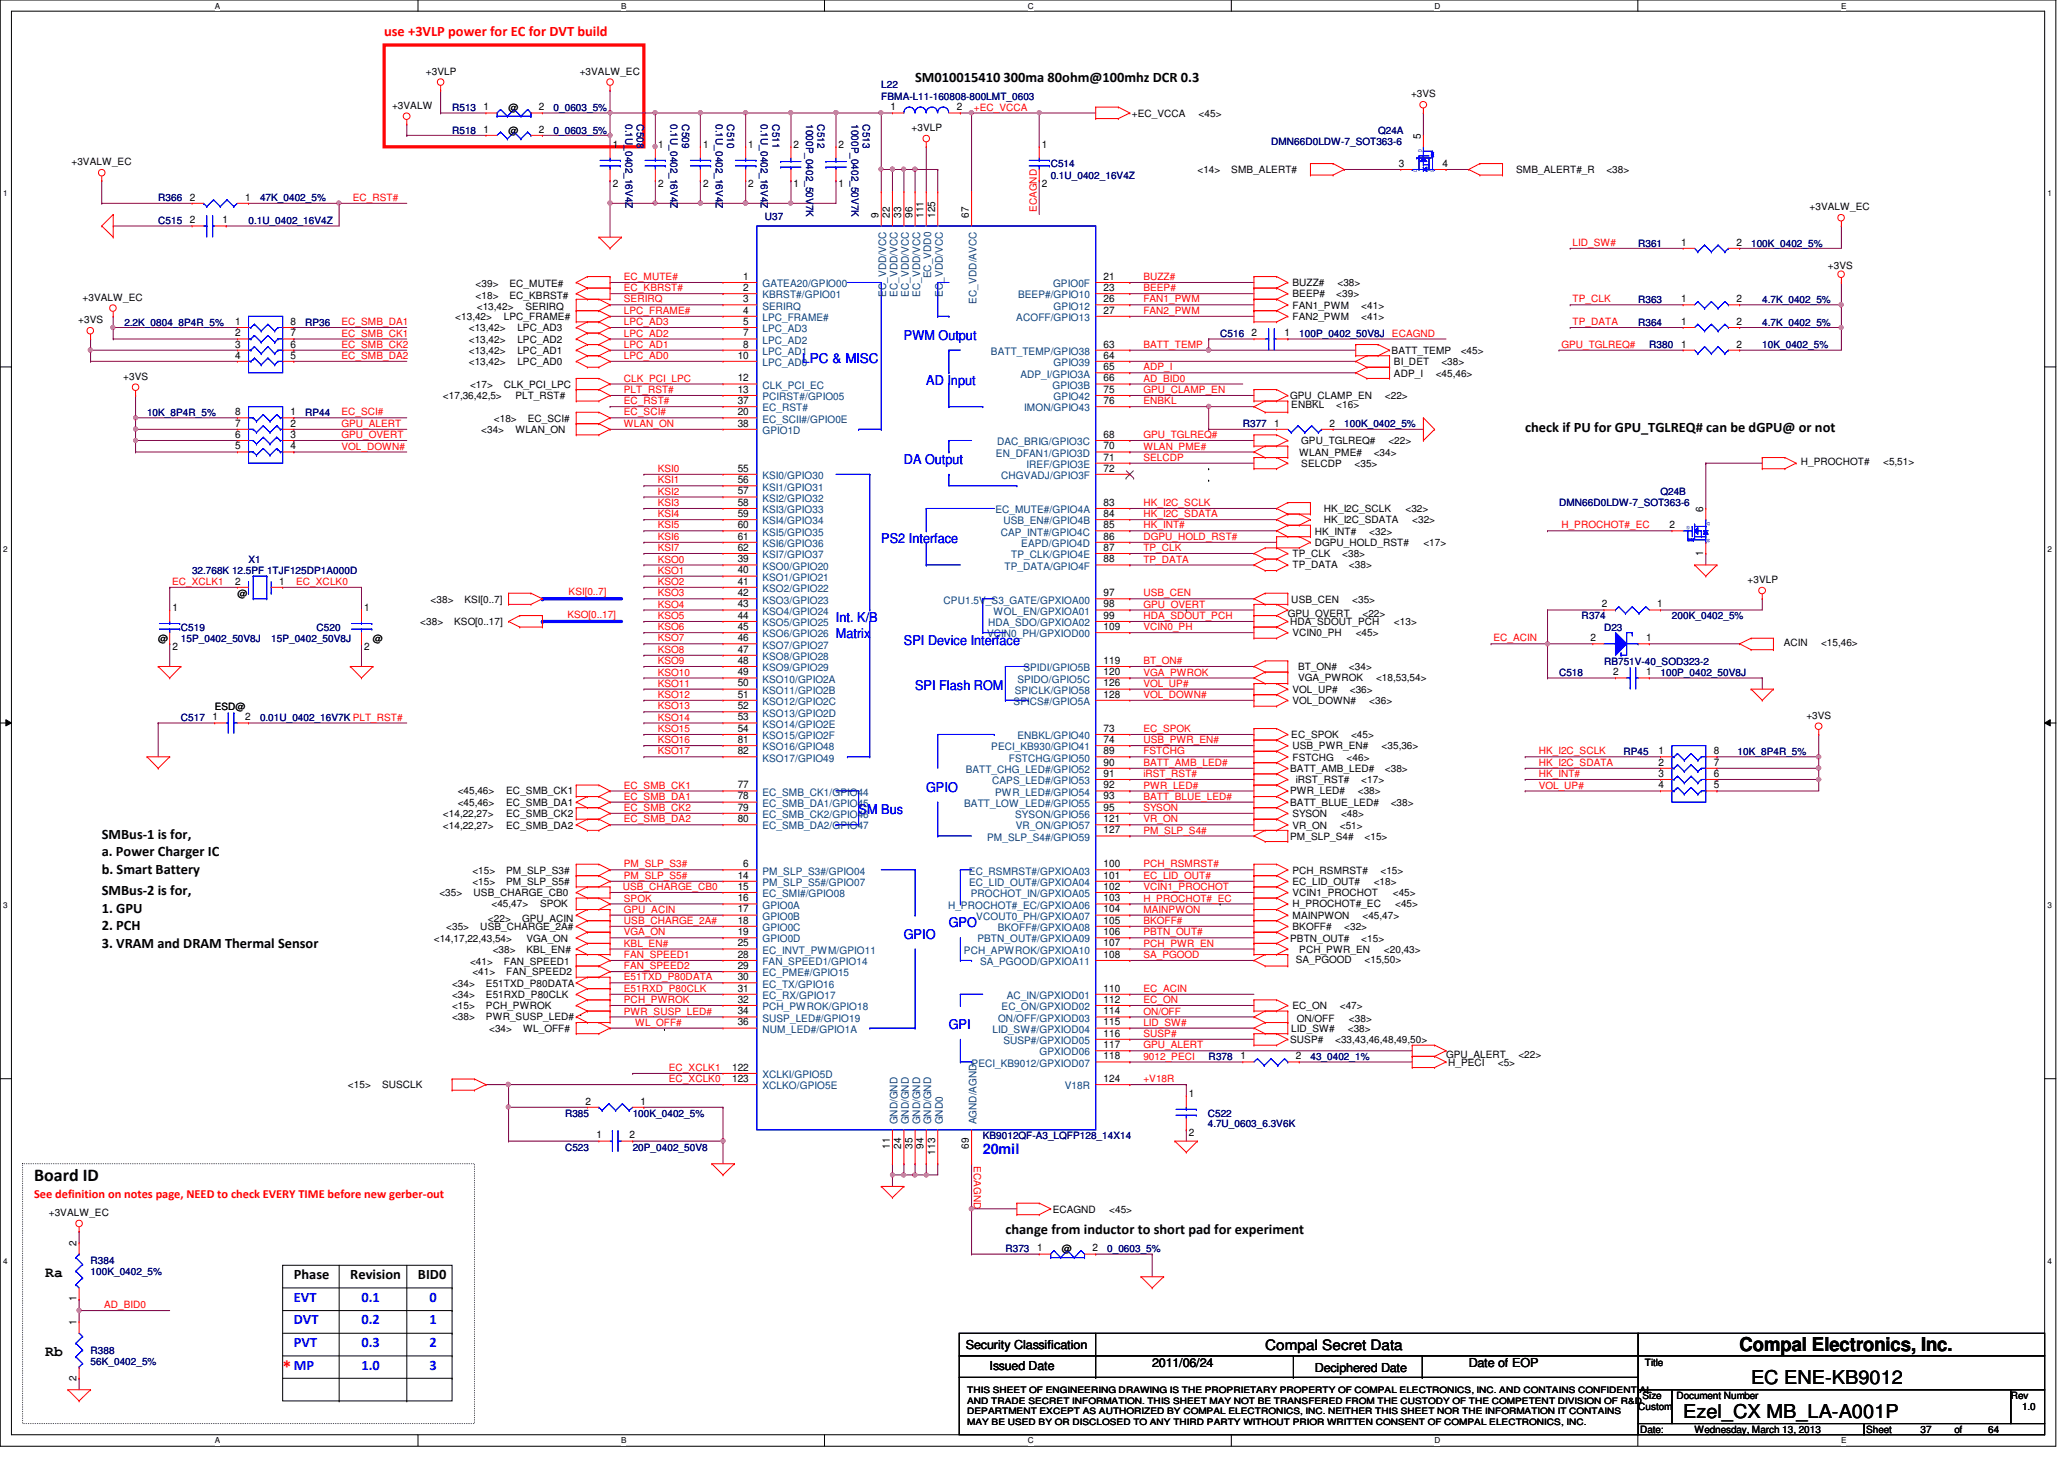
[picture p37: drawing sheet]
<svg xmlns="http://www.w3.org/2000/svg" width="297mm" height="210mm" viewBox="0 0 297 210" stroke-linecap="round" stroke-linejoin="round" font-family="sans-serif">
<defs><g id="words">
<g font-size="2.8">
<text x="250.4" y="194.4">Compal Electronics, Inc.</text>
<text x="252" y="199.2">EC ENE-KB9012</text>
<text x="242.2" y="204">Ezel_CX MB_LA-A001P</text>
</g>
<text font-size="2.6" x="4.9" y="169.9">Board ID</text>
<text font-size="2.6" fill="#f00" x="40.7" y="197.5">*</text>
<text font-size="2.1" fill="#f00" x="55.3" y="5.2">use +3VLP power for EC for DVT build</text>
<g font-size="2.1">
<text x="131.7" y="11.7">SM010015410 300ma 80ohm@100mhz DCR 0.3</text>
<text x="219.5" y="62.1">check if PU for GPU_TGLREQ# can be dGPU@ or not</text>
<text x="14.6" y="120.6">SMBus-1 is for,</text>
<text x="14.6" y="123.2">a. Power Charger IC</text>
<text x="14.6" y="125.7">b. Smart Battery</text>
<text x="14.6" y="128.8">SMBus-2 is for,</text>
<text x="14.6" y="131.3">1. GPU</text>
<text x="14.6" y="133.9">2. PCH</text>
<text x="14.6" y="136.4">3. VRAM and DRAM Thermal Sensor</text>
<text x="144.7" y="177.5">change from inductor to short pad for experiment</text>
<text x="6.5" y="183.7">Ra</text>
<text x="42.3" y="184">Phase</text>
<text x="50.4" y="184">Revision</text>
<text x="60.2" y="184">BID0</text>
<text x="6.5" y="195.1">Rb</text>
<text x="182.1" y="194.2">Compal Secret Data</text>
</g>
<g font-size="2.1" fill="#00f">
<text x="141.4" y="166.1">20mil</text>
<text x="42.3" y="187.3">EVT</text>
<text x="42.3" y="190.5">DVT</text>
<text x="52" y="187.3">0.1</text>
<text x="52" y="190.5">0.2</text>
<text x="61.8" y="190.5">1</text>
<text x="61.8" y="187.3">0</text>
<text x="42.3" y="197.1">MP</text>
<text x="42.3" y="193.8">PVT</text>
<text x="52" y="197.1">1.0</text>
<text x="52" y="193.8">0.3</text>
<text x="61.8" y="197.1">3</text>
<text x="61.8" y="193.8">2</text>
</g>
<g font-size="1.9" fill="#00f">
<text x="115.4" y="52.2">LPC &amp; MISC</text>
<text x="130.1" y="48.9">PWM Output</text>
<text x="133.3" y="55.4">AD Input</text>
<text x="130.1" y="66.8">DA Output</text>
<text x="126.8" y="78.1">PS2 Interface</text>
<text x="120.3" y="89.5">Int. K/B</text>
<text x="120.3" y="91.8">Matrix</text>
<text x="130.1" y="92.8">SPI Device Interface</text>
<text x="131.7" y="99.3">SPI Flash ROM</text>
<text x="133.3" y="113.9">GPIO</text>
<text x="123.6" y="117.2">SM Bus</text>
<text x="130.1" y="135">GPIO</text>
<text x="136.6" y="133.4">GPO</text>
<text x="136.6" y="148.1">GPI</text>
</g>
<text font-size="1.8" fill="#f00" x="4.9" y="172.4">See definition on notes page, NEED to check EVERY TIME before new gerber-out</text>
<g font-size="1.8">
<text x="139" y="194.1">Security Classification</text>
<text x="142.4" y="197.1">Issued Date</text>
<text x="165.8" y="196.7">2011/06/24</text>
<text x="189.2" y="197.3">Deciphered Date</text>
<text x="211.4" y="196.7">Date of EOP</text>
</g>
<g font-size="1.5">
<text x="69.6" y="15.9">1</text>
<text x="77.6" y="15.9">2</text>
<text x="128.1" y="15.9">1</text>
<text x="137.7" y="15.9">2</text>
<text x="69.6" y="19.1">1</text>
<text x="77.6" y="19.1">2</text>
<text x="88.2" y="21.3">1</text>
<text x="94.7" y="21.3">1</text>
<text x="101.2" y="21.3">1</text>
<text x="107.7" y="21.3">1</text>
<text x="114.2" y="21.3">2</text>
<text x="120.7" y="21.3">2</text>
<text x="149.9" y="21.3">1</text>
<text x="204.5" y="20" transform="rotate(-90 204.5 20)">5</text>
<text x="27.3" y="28.9">2</text>
<text x="35.3" y="28.9">1</text>
<text x="88.2" y="26.9">2</text>
<text x="94.7" y="26.9">2</text>
<text x="101.2" y="26.9">2</text>
<text x="107.7" y="26.9">2</text>
<text x="114.2" y="26.9">1</text>
<text x="120.7" y="26.9">1</text>
<text x="149.9" y="26.9">2</text>
<text x="201.3" y="24">3</text>
<text x="207.6" y="24">4</text>
<text x="27.3" y="32.1">2</text>
<text x="32" y="32.1">1</text>
<text x="126.4" y="31.4" transform="rotate(-90 126.4 31.4)">9</text>
<text x="128.1" y="31.4" transform="rotate(-90 128.1 31.4)">22</text>
<text x="129.7" y="31.4" transform="rotate(-90 129.7 31.4)">33</text>
<text x="131.3" y="31.4" transform="rotate(-90 131.3 31.4)">96</text>
<text x="132.9" y="31.4" transform="rotate(-90 132.9 31.4)">111</text>
<text x="134.6" y="31.4" transform="rotate(-90 134.6 31.4)">125</text>
<text x="139.4" y="31.4" transform="rotate(-90 139.4 31.4)">67</text>
<text x="241.9" y="35.3">1</text>
<text x="249.9" y="35.3">2</text>
<text x="107" y="40.3">1</text>
<text x="107" y="41.9">2</text>
<text x="158.8" y="40.3">21</text>
<text x="158.8" y="41.9">23</text>
<text x="33.8" y="46.7">1</text>
<text x="41.8" y="46.7">8</text>
<text x="107" y="43.5">3</text>
<text x="107" y="45.1">4</text>
<text x="107" y="46.7">5</text>
<text x="158.8" y="43.5">26</text>
<text x="158.8" y="45.1">27</text>
<text x="241.9" y="43.5">1</text>
<text x="241.9" y="46.7">1</text>
<text x="249.9" y="43.5">2</text>
<text x="249.9" y="46.7">2</text>
<text x="33.8" y="48.4">2</text>
<text x="33.8" y="50">3</text>
<text x="33.8" y="51.6">4</text>
<text x="41.8" y="48.4">7</text>
<text x="41.8" y="50">6</text>
<text x="41.8" y="51.6">5</text>
<text x="106.2" y="51.6">10</text>
<text x="107" y="48.4">7</text>
<text x="107" y="50">8</text>
<text x="158.8" y="50">63</text>
<text x="158.8" y="51.6">64</text>
<text x="158.8" y="53.3">65</text>
<text x="180.1" y="48.4">2</text>
<text x="184.9" y="48.4">1</text>
<text x="241.9" y="50">1</text>
<text x="249.9" y="50">2</text>
<text x="33.8" y="59.7">8</text>
<text x="41.8" y="59.7">1</text>
<text x="106.2" y="54.9">12</text>
<text x="106.2" y="56.5">13</text>
<text x="106.2" y="59.7">20</text>
<text x="106.2" y="58.1">37</text>
<text x="158.8" y="54.9">66</text>
<text x="158.8" y="56.5">75</text>
<text x="158.8" y="58.1">76</text>
<text x="33.8" y="61.4">7</text>
<text x="33.8" y="63">6</text>
<text x="33.8" y="64.6">5</text>
<text x="41.8" y="61.4">2</text>
<text x="41.8" y="63">3</text>
<text x="41.8" y="64.6">4</text>
<text x="106.2" y="61.4">38</text>
<text x="158.8" y="63">68</text>
<text x="158.8" y="64.6">70</text>
<text x="183.4" y="61.4">1</text>
<text x="191.3" y="61.4">2</text>
<text x="106.2" y="67.9">55</text>
<text x="106.2" y="69.5">56</text>
<text x="106.2" y="71.1">57</text>
<text x="158.8" y="66.3">71</text>
<text x="158.8" y="67.9">72</text>
<text x="106.2" y="72.8">58</text>
<text x="106.2" y="74.4">59</text>
<text x="106.2" y="76">60</text>
<text x="106.2" y="77.6">61</text>
<text x="158.8" y="72.8">83</text>
<text x="158.8" y="74.4">84</text>
<text x="158.8" y="76">85</text>
<text x="158.8" y="77.6">86</text>
<text x="240.3" y="76">2</text>
<text x="245.1" y="73.6" transform="rotate(-90 245.1 73.6)">6</text>
<text x="106.2" y="80.9">39</text>
<text x="106.2" y="82.5">40</text>
<text x="106.2" y="79.2">62</text>
<text x="158.8" y="79.2">87</text>
<text x="158.8" y="80.9">88</text>
<text x="245.1" y="80" transform="rotate(-90 245.1 80)">1</text>
<text x="24.8" y="87.9">1</text>
<text x="33.8" y="84.1">2</text>
<text x="40.2" y="84.1">1</text>
<text x="52.4" y="87.9">1</text>
<text x="106.2" y="84.1">41</text>
<text x="106.2" y="85.8">42</text>
<text x="106.2" y="87.4">43</text>
<text x="106.2" y="89">44</text>
<text x="158.8" y="85.8">97</text>
<text x="158.8" y="87.4">98</text>
<text x="158.8" y="89">99</text>
<text x="230.5" y="87.4">2</text>
<text x="238.5" y="87.4">1</text>
<text x="24.8" y="93.5">2</text>
<text x="52.4" y="93.5">2</text>
<text x="106.2" y="90.6">45</text>
<text x="106.2" y="92.2">46</text>
<text x="106.2" y="93.9">47</text>
<text x="106.2" y="95.5">48</text>
<text x="158.8" y="90.6">109</text>
<text x="158.8" y="95.5">119</text>
<text x="228.9" y="92.2">2</text>
<text x="236.9" y="92.2">1</text>
<text x="106.2" y="97.2">49</text>
<text x="106.2" y="98.8">50</text>
<text x="106.2" y="100.4">51</text>
<text x="158.8" y="97.2">120</text>
<text x="158.8" y="98.8">126</text>
<text x="158.8" y="100.4">128</text>
<text x="232.2" y="97.2">2</text>
<text x="236.9" y="97.2">1</text>
<text x="30.6" y="103.6">1</text>
<text x="35.3" y="103.6">2</text>
<text x="106.2" y="102">52</text>
<text x="106.2" y="103.6">53</text>
<text x="106.2" y="105.3">54</text>
<text x="106.2" y="106.9">81</text>
<text x="158.8" y="105.3">73</text>
<text x="158.8" y="106.9">74</text>
<text x="106.2" y="113.4">77</text>
<text x="106.2" y="108.5">82</text>
<text x="158.8" y="108.5">89</text>
<text x="158.8" y="110.2">90</text>
<text x="158.8" y="111.8">91</text>
<text x="158.8" y="113.4">92</text>
<text x="238.7" y="108.5">1</text>
<text x="238.7" y="110.2">2</text>
<text x="238.7" y="111.8">3</text>
<text x="238.7" y="113.4">4</text>
<text x="246.6" y="108.5">8</text>
<text x="246.6" y="110.2">7</text>
<text x="246.6" y="111.8">6</text>
<text x="246.6" y="113.4">5</text>
<text x="106.2" y="115">78</text>
<text x="106.2" y="116.6">79</text>
<text x="106.2" y="118.3">80</text>
<text x="158.8" y="115">93</text>
<text x="158.8" y="116.6">95</text>
<text x="158.8" y="118.3">121</text>
<text x="158.8" y="119.9">127</text>
<text x="107" y="124.8">6</text>
<text x="158.8" y="124.8">100</text>
<text x="106.2" y="126.4">14</text>
<text x="106.2" y="128">15</text>
<text x="106.2" y="129.7">16</text>
<text x="106.2" y="131.3">17</text>
<text x="158.8" y="126.4">101</text>
<text x="158.8" y="128">102</text>
<text x="158.8" y="129.7">103</text>
<text x="158.8" y="131.3">104</text>
<text x="106.2" y="132.9">18</text>
<text x="106.2" y="134.5">19</text>
<text x="106.2" y="136.1">25</text>
<text x="106.2" y="137.8">28</text>
<text x="158.8" y="132.9">105</text>
<text x="158.8" y="134.5">106</text>
<text x="158.8" y="136.1">107</text>
<text x="158.8" y="137.8">108</text>
<text x="106.2" y="139.4">29</text>
<text x="106.2" y="141">30</text>
<text x="106.2" y="142.7">31</text>
<text x="158.8" y="142.7">110</text>
<text x="106.2" y="144.3">32</text>
<text x="106.2" y="145.9">34</text>
<text x="106.2" y="147.5">36</text>
<text x="158.8" y="144.3">112</text>
<text x="158.8" y="145.9">114</text>
<text x="158.8" y="147.5">115</text>
<text x="158.8" y="149.1">116</text>
<text x="105.4" y="154.1">122</text>
<text x="105.4" y="155.7">123</text>
<text x="158.8" y="150.8">117</text>
<text x="158.8" y="152.4">118</text>
<text x="158.8" y="155.7">124</text>
<text x="178.5" y="152.4">1</text>
<text x="186.5" y="152.4">2</text>
<text x="84.2" y="158.9">2</text>
<text x="92.2" y="158.9">1</text>
<text x="171.1" y="157.8">1</text>
<text x="85.8" y="163.8">1</text>
<text x="90.6" y="163.8">2</text>
<text x="128.1" y="165.3" transform="rotate(-90 128.1 165.3)">11</text>
<text x="129.7" y="165.3" transform="rotate(-90 129.7 165.3)">24</text>
<text x="131.3" y="165.3" transform="rotate(-90 131.3 165.3)">35</text>
<text x="132.9" y="165.3" transform="rotate(-90 132.9 165.3)">94</text>
<text x="134.6" y="166.1" transform="rotate(-90 134.6 166.1)">113</text>
<text x="139.4" y="165.3" transform="rotate(-90 139.4 165.3)">69</text>
<text x="171.1" y="163.4">2</text>
<text x="11" y="179.3" transform="rotate(-90 11 179.3)">2</text>
<text x="149.3" y="180">1</text>
<text x="157.2" y="180">2</text>
<text x="11" y="190.7" transform="rotate(-90 11 190.7)">1</text>
<text x="11" y="187.2" transform="rotate(-90 11 187.2)">1</text>
<text x="11" y="198.6" transform="rotate(-90 11 198.6)">2</text>
</g>
<g font-size="1.5" fill="#004080">
<text x="109.7" y="41.3">GATEA20/GPIO00</text>
<text x="134" y="40" transform="rotate(-90 134 40)">EC_VDD0</text>
<text x="151.5" y="41.3">GPIO0F</text>
<text x="109.7" y="42.9">KBRST#/GPIO01</text>
<text x="109.7" y="44.5">SERIRQ</text>
<text x="109.7" y="46.2">LPC_FRAME#</text>
<text x="109.7" y="47.8">LPC_AD3</text>
<text x="127.5" y="42.7" transform="rotate(-90 127.5 42.7)">EC_VDD/VCC</text>
<text x="129.2" y="42.7" transform="rotate(-90 129.2 42.7)">EC_VDD/VCC</text>
<text x="130.8" y="42.7" transform="rotate(-90 130.8 42.7)">EC_VDD/VCC</text>
<text x="132.4" y="42.7" transform="rotate(-90 132.4 42.7)">EC_VDD/VCC</text>
<text x="135.7" y="42.7" transform="rotate(-90 135.7 42.7)">EC_VDD/VCC</text>
<text x="140.5" y="43.7" transform="rotate(-90 140.5 43.7)">EC_VDD/AVCC</text>
<text x="146.3" y="46.2">ACOFF/GPIO13</text>
<text x="146.5" y="42.9">BEEP#/GPIO10</text>
<text x="151.6" y="44.5">GPIO12</text>
<text x="109.7" y="49.4">LPC_AD2</text>
<text x="109.7" y="51.1">LPC_AD1</text>
<text x="109.7" y="52.7">LPC_AD0</text>
<text x="142.6" y="51.1">BATT_TEMP/GPIO38</text>
<text x="151.6" y="52.7">GPIO39</text>
<text x="109.7" y="55.9">CLK_PCI_EC</text>
<text x="109.7" y="57.6">PCIRST#/GPIO05</text>
<text x="109.7" y="59.2">EC_RST#</text>
<text x="146.9" y="54.3">ADP_I/GPIO3A</text>
<text x="147.4" y="59.2">IMON/GPIO43</text>
<text x="151.5" y="55.9">GPIO3B</text>
<text x="151.6" y="57.6">GPIO42</text>
<text x="109.7" y="60.8">EC_SCII#/GPIO0E</text>
<text x="109.7" y="62.4">GPIO1D</text>
<text x="143.3" y="65.7">EN_DFAN1/GPIO3D</text>
<text x="143.5" y="64.1">DAC_BRIG/GPIO3C</text>
<text x="109.7" y="68.9">KSI0/GPIO30</text>
<text x="109.7" y="70.6">KSI1/GPIO31</text>
<text x="144.1" y="68.9">CHGVADJ/GPIO3F</text>
<text x="147.7" y="67.3">IREF/GPIO3E</text>
<text x="109.7" y="72.2">KSI2/GPIO32</text>
<text x="109.7" y="73.8">KSI3/GPIO33</text>
<text x="109.7" y="75.4">KSI4/GPIO34</text>
<text x="109.7" y="77">KSI5/GPIO35</text>
<text x="143.3" y="73.8">EC_MUTE#/GPIO4A</text>
<text x="144" y="77">CAP_INT#/GPIO4C</text>
<text x="144.4" y="75.4">USB_EN#/GPIO4B</text>
<text x="109.7" y="82">KSO0/GPIO20</text>
<text x="109.7" y="83.6">KSO1/GPIO21</text>
<text x="109.7" y="78.7">KSI6/GPIO36</text>
<text x="109.7" y="80.3">KSI7/GPIO37</text>
<text x="144.6" y="82">TP_DATA/GPIO4F</text>
<text x="145.5" y="80.3">TP_CLK/GPIO4E</text>
<text x="147" y="78.7">EAPD/GPIO4D</text>
<text x="109.7" y="85.2">KSO2/GPIO22</text>
<text x="109.7" y="86.8">KSO3/GPIO23</text>
<text x="109.7" y="88.4">KSO4/GPIO24</text>
<text x="135.8" y="86.8">CPU1.5V_S3_GATE/GPXIOA00</text>
<text x="143" y="88.4">WOL_EN/GPXIOA01</text>
<text x="109.7" y="90.1">KSO5/GPIO25</text>
<text x="109.7" y="91.7">KSO6/GPIO26</text>
<text x="109.7" y="93.3">KSO7/GPIO27</text>
<text x="109.7" y="95">KSO8/GPIO28</text>
<text x="142.1" y="91.7">VCIN0_PH/GPXIOD00</text>
<text x="142.2" y="90.1">HDA_SDO/GPXIOA02</text>
<text x="109.7" y="96.6">KSO9/GPIO29</text>
<text x="109.7" y="98.2">KSO10/GPIO2A</text>
<text x="109.7" y="99.8">KSO11/GPIO2B</text>
<text x="109.7" y="101.4">KSO12/GPIO2C</text>
<text x="145.9" y="101.4">SPICS#/GPIO5A</text>
<text x="146" y="99.8">SPICLK/GPIO58</text>
<text x="146.4" y="98.2">SPIDO/GPIO5C</text>
<text x="147.3" y="96.6">SPIDI/GPIO5B</text>
<text x="109.7" y="103.1">KSO13/GPIO2D</text>
<text x="109.7" y="104.7">KSO14/GPIO2E</text>
<text x="109.7" y="106.3">KSO15/GPIO2F</text>
<text x="109.7" y="107.9">KSO16/GPIO48</text>
<text x="142.7" y="107.9">PECI_KB930/GPIO41</text>
<text x="146.4" y="106.3">ENBKL/GPIO40</text>
<text x="109.7" y="109.6">KSO17/GPIO49</text>
<text x="139" y="111.2">BATT_CHG_LED#/GPIO52</text>
<text x="142.8" y="112.8">CAPS_LED#/GPIO53</text>
<text x="145.2" y="109.6">FSTCHG/GPIO50</text>
<text x="109.7" y="114.5">EC_SMB_CK1/GPIO44</text>
<text x="109.7" y="116.1">EC_SMB_DA1/GPIO45</text>
<text x="109.7" y="117.7">EC_SMB_CK2/GPIO46</text>
<text x="109.7" y="119.3">EC_SMB_DA2/GPIO47</text>
<text x="138.8" y="116.1">BATT_LOW_LED#/GPIO55</text>
<text x="143.2" y="114.5">PWR_LED#/GPIO54</text>
<text x="146.1" y="117.7">SYSON/GPIO56</text>
<text x="146.2" y="119.3">VR_ON/GPIO57</text>
<text x="109.7" y="125.8">PM_SLP_S3#/GPIO04</text>
<text x="139.4" y="125.8">EC_RSMRST#/GPXIOA03</text>
<text x="142.1" y="120.9">PM_SLP_S4#/GPIO59</text>
<text x="109.7" y="127.5">PM_SLP_S5#/GPIO07</text>
<text x="109.7" y="129.1">EC_SMI#/GPIO08</text>
<text x="109.7" y="130.7">GPIO0A</text>
<text x="136.4" y="130.7">H_PROCHOT#_EC/GPXIOA06</text>
<text x="139.5" y="127.5">EC_LID_OUT#/GPXIOA04</text>
<text x="139.7" y="129.1">PROCHOT_IN/GPXIOA05</text>
<text x="109.7" y="132.3">GPIO0B</text>
<text x="109.7" y="133.9">GPIO0C</text>
<text x="109.7" y="135.6">GPIO0D</text>
<text x="109.7" y="137.2">EC_INVT_PWM/GPIO11</text>
<text x="138.7" y="137.2">PCH_APWROK/GPXIOA10</text>
<text x="140.5" y="132.3">VCOUT0_PH/GPXIOA07</text>
<text x="140.7" y="135.6">PBTN_OUT#/GPXIOA09</text>
<text x="143.6" y="133.9">BKOFF#/GPXIOA08</text>
<text x="109.7" y="138.9">FAN_SPEED1/GPIO14</text>
<text x="109.7" y="140.5">EC_PME#/GPIO15</text>
<text x="109.7" y="142.1">EC_TX/GPIO16</text>
<text x="109.7" y="143.7">EC_RX/GPIO17</text>
<text x="141.1" y="138.9">SA_PGOOD/GPXIOA11</text>
<text x="144.9" y="143.7">AC_IN/GPXIOD01</text>
<text x="109.7" y="145.3">PCH_PWROK/GPIO18</text>
<text x="109.7" y="147">SUSP_LED#/GPIO19</text>
<text x="109.7" y="148.6">NUM_LED#/GPIO1A</text>
<text x="142.8" y="148.6">LID_SW#/GPXIOD04</text>
<text x="143.6" y="147">ON/OFF/GPXIOD03</text>
<text x="144.1" y="145.3">EC_ON/GPXIOD02</text>
<text x="109.7" y="155.1">XCLKI/GPIO5D</text>
<text x="139.8" y="153.5">PECI_KB9012/GPXIOD07</text>
<text x="144.4" y="150.2">SUSP#/GPXIOD05</text>
<text x="149.6" y="151.8">GPXIOD06</text>
<text x="109.7" y="156.7">XCLKO/GPIO5E</text>
<text x="129.2" y="161.8" transform="rotate(-90 129.2 161.8)">GND/GND</text>
<text x="130.8" y="161.8" transform="rotate(-90 130.8 161.8)">GND/GND</text>
<text x="132.4" y="161.8" transform="rotate(-90 132.4 161.8)">GND/GND</text>
<text x="134" y="161.8" transform="rotate(-90 134 161.8)">GND/GND</text>
<text x="135.7" y="161.8" transform="rotate(-90 135.7 161.8)">GND0</text>
<text x="140.5" y="161.8" transform="rotate(-90 140.5 161.8)">AGND/AGND</text>
<text x="153.2" y="156.7">V18R</text>
</g>
<g font-size="1.4">
<text x="61.3" y="10.8">+3VLP</text>
<text x="83.4" y="10.8">+3VALW_EC</text>
<text x="56.4" y="15.7">+3VALW</text>
<text x="73.2" y="16">@</text>
<text x="162.9" y="16.8">+EC_VCCA</text>
<text x="172.5" y="16.8">&lt;45&gt;</text>
<text x="203.1" y="14">+3VS</text>
<text x="10.3" y="23.8">+3VALW_EC</text>
<text x="73.2" y="19.2">@</text>
<text x="131.2" y="18.9">+3VLP</text>
<text x="172.3" y="24.9">&lt;14&gt;</text>
<text x="177.2" y="24.9">SMB_ALERT#</text>
<text x="218.2" y="24.9">SMB_ALERT#_R</text>
<text x="231.2" y="24.9">&lt;38&gt;</text>
<text x="260.4" y="30.3">+3VALW_EC</text>
<text x="68.4" y="41.3">&lt;39&gt;</text>
<text x="73.3" y="41.3">EC_MUTE#</text>
<text x="186" y="41.1">BUZZ#</text>
<text x="192.5" y="41.1">&lt;38&gt;</text>
<text x="263.1" y="38.7">+3VS</text>
<text x="11.3" y="46.5">+3VS</text>
<text x="11.9" y="43.3">+3VALW_EC</text>
<text x="65.5" y="46.1">&lt;13,42&gt;</text>
<text x="67.5" y="47.7">&lt;13,42&gt;</text>
<text x="68.4" y="43">&lt;18&gt;</text>
<text x="68.6" y="44.6">&lt;13,42&gt;</text>
<text x="72.5" y="46.1">LPC_FRAME#</text>
<text x="73.3" y="43">EC_KBRST#</text>
<text x="74.5" y="47.7">LPC_AD3</text>
<text x="75.6" y="44.6">SERIRQ</text>
<text x="186" y="42.8">BEEP#</text>
<text x="186" y="44.4">FAN1_PWM</text>
<text x="186" y="46.1">FAN2_PWM</text>
<text x="192.3" y="42.8">&lt;39&gt;</text>
<text x="195.9" y="44.4">&lt;41&gt;</text>
<text x="195.9" y="46.1">&lt;41&gt;</text>
<text x="67.5" y="49.3">&lt;13,42&gt;</text>
<text x="67.5" y="52.5">&lt;13,42&gt;</text>
<text x="67.5" y="50.9">&lt;13,42&gt;</text>
<text x="74.5" y="49.3">LPC_AD2</text>
<text x="74.5" y="52.5">LPC_AD0</text>
<text x="74.5" y="50.9">LPC_AD1</text>
<text x="200.3" y="50.9">BATT_TEMP</text>
<text x="200.6" y="52.5">BI_DET</text>
<text x="207.4" y="52.5">&lt;38&gt;</text>
<text x="210.2" y="50.9">&lt;45&gt;</text>
<text x="17.7" y="54.7">+3VS</text>
<text x="63.8" y="57.4">&lt;17,36,42,5&gt;</text>
<text x="67.6" y="55.8">&lt;17&gt;</text>
<text x="72.5" y="55.8">CLK_PCI_LPC</text>
<text x="74.2" y="57.4">PLT_RST#</text>
<text x="185.7" y="57.4">GPU_CLAMP_EN</text>
<text x="185.8" y="58.7">ENBKL</text>
<text x="192.3" y="58.7">&lt;16&gt;</text>
<text x="199.3" y="57.4">&lt;22&gt;</text>
<text x="200.6" y="54.2">ADP_I</text>
<text x="206.6" y="54.2">&lt;45,46&gt;</text>
<text x="69.3" y="62.3">&lt;34&gt;</text>
<text x="71.1" y="60.7">&lt;18&gt;</text>
<text x="74.2" y="62.3">WLAN_ON</text>
<text x="75.9" y="60.7">EC_SCI#</text>
<text x="187" y="65.5">WLAN_PME#</text>
<text x="187.3" y="63.9">GPU_TGLREQ#</text>
<text x="197.7" y="65.5">&lt;34&gt;</text>
<text x="199.8" y="63.9">&lt;22&gt;</text>
<text x="187.3" y="67.2">SELCDP</text>
<text x="194.9" y="67.2">&lt;35&gt;</text>
<text x="259.2" y="66.8">H_PROCHOT#</text>
<text x="271" y="66.8">&lt;5,51&gt;</text>
<text x="189.2" y="76.9">HK_INT#</text>
<text x="190.5" y="73.7">HK_I2C_SCLK</text>
<text x="190.5" y="75.3">HK_I2C_SDATA</text>
<text x="197.1" y="76.9">&lt;32&gt;</text>
<text x="202.3" y="73.7">&lt;32&gt;</text>
<text x="203.2" y="75.3">&lt;32&gt;</text>
<text x="186" y="80.2">TP_CLK</text>
<text x="186" y="81.8">TP_DATA</text>
<text x="189.2" y="78.6">DGPU_HOLD_RST#</text>
<text x="193.2" y="80.2">&lt;38&gt;</text>
<text x="194.1" y="81.8">&lt;38&gt;</text>
<text x="204.8" y="78.6">&lt;17&gt;</text>
<text x="251.5" y="83.9">+3VLP</text>
<text x="34.2" y="85.9">@</text>
<text x="60.5" y="89.9">&lt;38&gt;</text>
<text x="62" y="86.7">&lt;38&gt;</text>
<text x="65.4" y="89.9">KSO[0..17]</text>
<text x="66.8" y="86.7">KSI[0..7]</text>
<text x="185.3" y="88.8">GPU_OVERT</text>
<text x="185.7" y="89.9">HDA_SDOUT_PCH</text>
<text x="185.8" y="86.7">USB_CEN</text>
<text x="194.6" y="86.7">&lt;35&gt;</text>
<text x="196.1" y="88.8">&lt;22&gt;</text>
<text x="200.6" y="89.9">&lt;13&gt;</text>
<text x="22.8" y="92.4">@</text>
<text x="53.7" y="92.4">@</text>
<text x="186" y="91.6">VCIN0_PH</text>
<text x="195.1" y="91.6">&lt;45&gt;</text>
<text x="256.7" y="93">ACIN</text>
<text x="262.1" y="93">&lt;15,46&gt;</text>
<text x="186" y="99.7">VOL_UP#</text>
<text x="186" y="101.3">VOL_DOWN#</text>
<text x="186.8" y="96.4">BT_ON#</text>
<text x="186.8" y="98">VGA_PWROK</text>
<text x="194.1" y="96.4">&lt;34&gt;</text>
<text x="194.3" y="99.7">&lt;36&gt;</text>
<text x="197.1" y="101.3">&lt;36&gt;</text>
<text x="198" y="98">&lt;18,53,54&gt;</text>
<text x="30.9" y="102.1">ESD@</text>
<text x="185.8" y="106.2">EC_SPOK</text>
<text x="186" y="107.8">USB_PWR_EN#</text>
<text x="194.4" y="106.2">&lt;45&gt;</text>
<text x="198.8" y="107.8">&lt;35,36&gt;</text>
<text x="260" y="103.4">+3VS</text>
<text x="185.7" y="111.1">BATT_AMB_LED#</text>
<text x="186" y="109.4">FSTCHG</text>
<text x="186.5" y="112.7">iRST_RST#</text>
<text x="193.8" y="109.4">&lt;46&gt;</text>
<text x="195.9" y="112.7">&lt;17&gt;</text>
<text x="199.3" y="111.1">&lt;38&gt;</text>
<text x="63.8" y="119.2">&lt;14,22,27&gt;</text>
<text x="63.8" y="117.6">&lt;14,22,27&gt;</text>
<text x="65.9" y="116">&lt;45,46&gt;</text>
<text x="65.9" y="114.3">&lt;45,46&gt;</text>
<text x="72.9" y="116">EC_SMB_DA1</text>
<text x="72.9" y="114.3">EC_SMB_CK1</text>
<text x="72.9" y="119.2">EC_SMB_DA2</text>
<text x="72.9" y="117.6">EC_SMB_CK2</text>
<text x="185.7" y="114.2">PWR_LED#</text>
<text x="185.7" y="116">BATT_BLUE_LED#</text>
<text x="186" y="117.6">SYSON</text>
<text x="186" y="119.2">VR_ON</text>
<text x="192.8" y="119.2">&lt;51&gt;</text>
<text x="193" y="117.6">&lt;48&gt;</text>
<text x="195.4" y="114.2">&lt;38&gt;</text>
<text x="200.1" y="116">&lt;38&gt;</text>
<text x="68" y="125.7">&lt;15&gt;</text>
<text x="72.9" y="125.7">PM_SLP_S3#</text>
<text x="185.7" y="120.8">PM_SLP_S4#</text>
<text x="186" y="125.7">PCH_RSMRST#</text>
<text x="196.4" y="120.8">&lt;15&gt;</text>
<text x="198.7" y="125.7">&lt;15&gt;</text>
<text x="63.2" y="128.9">&lt;35&gt;</text>
<text x="68" y="127.3">&lt;15&gt;</text>
<text x="68.2" y="128.9">USB_CHARGE_CB0</text>
<text x="70.7" y="130.6">&lt;45,47&gt;</text>
<text x="72.9" y="127.3">PM_SLP_S5#</text>
<text x="77.7" y="130.6">SPOK</text>
<text x="186" y="127.3">EC_LID_OUT#</text>
<text x="186" y="128.9">VCIN1_PROCHOT</text>
<text x="186" y="130.6">H_PROCHOT#_EC</text>
<text x="197.7" y="127.3">&lt;18&gt;</text>
<text x="200.4" y="128.9">&lt;45&gt;</text>
<text x="200.8" y="130.6">&lt;45&gt;</text>
<text x="62.4" y="135.5">&lt;14,17,22,43,54&gt;</text>
<text x="64.2" y="133.8">&lt;35&gt;</text>
<text x="69.1" y="133.8">USB_CHARGE_2A#</text>
<text x="70.2" y="132.7">&lt;22&gt;</text>
<text x="70.9" y="137.1">&lt;38&gt;</text>
<text x="75.1" y="132.7">GPU_ACIN</text>
<text x="75.8" y="135.5">VGA_ON</text>
<text x="75.8" y="137.1">KBL_EN#</text>
<text x="185.7" y="135.5">PBTN_OUT#</text>
<text x="186" y="133.8">BKOFF#</text>
<text x="186" y="132.2">MAINPWON</text>
<text x="187" y="137.1">PCH_PWR_EN</text>
<text x="193.5" y="133.8">&lt;32&gt;</text>
<text x="195.9" y="135.5">&lt;15&gt;</text>
<text x="196.1" y="132.2">&lt;45,47&gt;</text>
<text x="199.2" y="137.1">&lt;20,43&gt;</text>
<text x="65.1" y="143.6">&lt;34&gt;</text>
<text x="65.1" y="141.9">&lt;34&gt;</text>
<text x="67.6" y="138.9">&lt;41&gt;</text>
<text x="68" y="140.3">&lt;41&gt;</text>
<text x="69.9" y="143.6">E51RXD_P80CLK</text>
<text x="69.9" y="141.9">E51TXD_P80DATA</text>
<text x="72.5" y="138.9">FAN_SPEED1</text>
<text x="72.9" y="140.3">FAN_SPEED2</text>
<text x="186.5" y="138.6">SA_PGOOD</text>
<text x="196.4" y="138.6">&lt;15,50&gt;</text>
<text x="65.1" y="146.8">&lt;38&gt;</text>
<text x="65.1" y="145.2">&lt;15&gt;</text>
<text x="69.9" y="146.8">PWR_SUSP_LED#</text>
<text x="69.9" y="145.2">PCH_PWROK</text>
<text x="70.4" y="148.5">&lt;34&gt;</text>
<text x="75.3" y="148.5">WL_OFF#</text>
<text x="185.8" y="148.5">LID_SW#</text>
<text x="186" y="145.2">EC_ON</text>
<text x="186.6" y="147">ON/OFF</text>
<text x="192.8" y="145.2">&lt;47&gt;</text>
<text x="194" y="148.5">&lt;38&gt;</text>
<text x="194.1" y="147">&lt;38&gt;</text>
<text x="185.7" y="150.1">SUSP#</text>
<text x="192.1" y="150.1">&lt;33,43,46,48,49,50&gt;</text>
<text x="208.1" y="152.2">GPU_ALERT</text>
<text x="208.4" y="153.3">H_PECI</text>
<text x="215.6" y="153.3">&lt;5&gt;</text>
<text x="218.5" y="152.2">&lt;22&gt;</text>
<text x="50.1" y="156.6">&lt;15&gt;</text>
<text x="55" y="156.6">SUSCLK</text>
<text x="7" y="175">+3VALW_EC</text>
<text x="151.5" y="174.5">ECAGND</text>
<text x="159.6" y="174.5">&lt;45&gt;</text>
<text x="152.8" y="180.2">@</text>
<text x="236.7" y="196.6">Title</text>
<text x="235.8" y="202.9">Custom</text>
<text x="236.4" y="201.3">Size</text>
<text x="241.3" y="201.3">Document Number</text>
<text x="289.4" y="201.3">Rev</text>
<text x="291" y="202.9">1.0</text>
<text x="236" y="206.2">Date:</text>
<text x="243.9" y="206.2">Wednesday, March 13, 2013</text>
<text x="268.6" y="206.2">Sheet</text>
<text x="276.4" y="206.2">37</text>
<text x="281.3" y="206.2">of</text>
<text x="286.1" y="206.2">64</text>
</g>
<g font-size="1.4" fill="#000080">
<text x="65.1" y="16">R513</text>
<text x="79.7" y="16">0_0603_5%</text>
<text x="90" y="17.9" transform="rotate(90 90 17.9)">0.1U_0402_16V4Z</text>
<text x="91.6" y="17.9" transform="rotate(90 91.6 17.9)">C508</text>
<text x="96.5" y="17.9" transform="rotate(90 96.5 17.9)">0.1U_0402_16V4Z</text>
<text x="98.2" y="17.9" transform="rotate(90 98.2 17.9)">C509</text>
<text x="103" y="17.9" transform="rotate(90 103 17.9)">0.1U_0402_16V4Z</text>
<text x="104.6" y="17.9" transform="rotate(90 104.6 17.9)">C510</text>
<text x="109.5" y="17.9" transform="rotate(90 109.5 17.9)">0.1U_0402_16V4Z</text>
<text x="111.2" y="17.9" transform="rotate(90 111.2 17.9)">C511</text>
<text x="116" y="17.9" transform="rotate(90 116 17.9)">1000P_0402_50V7K</text>
<text x="117.6" y="17.9" transform="rotate(90 117.6 17.9)">C512</text>
<text x="122.6" y="17.9" transform="rotate(90 122.6 17.9)">1000P_0402_50V7K</text>
<text x="124.2" y="17.9" transform="rotate(90 124.2 17.9)">C513</text>
<text x="126.8" y="12.7">L22</text>
<text x="126.8" y="14.4">FBMA-L11-160808-800LMT_0603</text>
<text x="65.1" y="19.2">R518</text>
<text x="79.7" y="19.2">0_0603_5%</text>
<text x="182.9" y="20.8">DMN66D0LDW-7_SOT363-6</text>
<text x="198.3" y="19.2">Q24A</text>
<text x="22.8" y="29">R366</text>
<text x="37.4" y="29">47K_0402_5%</text>
<text x="151.2" y="24.1">C514</text>
<text x="151.2" y="25.7">0.1U_0402_16V4Z</text>
<text x="22.8" y="32.2">C515</text>
<text x="35.8" y="32.2">0.1U_0402_16V4Z</text>
<text x="110.1" y="31.6">U37</text>
<text x="235.8" y="35.5">R361</text>
<text x="252" y="35.5">100K_0402_5%</text>
<text x="17.9" y="46.9">2.2K_0804_8P4R_5%</text>
<text x="43.9" y="46.9">RP36</text>
<text x="235.8" y="43.6">R363</text>
<text x="235.8" y="46.9">R364</text>
<text x="253.6" y="43.6">4.7K_0402_5%</text>
<text x="253.6" y="46.9">4.7K_0402_5%</text>
<text x="175.6" y="48.5">C516</text>
<text x="187" y="48.5">100P_0402_50V8J</text>
<text x="237.4" y="50.1">R380</text>
<text x="253.6" y="50.1">10K_0402_5%</text>
<text x="21.2" y="59.9">10K_8P4R_5%</text>
<text x="43.9" y="59.9">RP44</text>
<text x="178.9" y="61.5">R377</text>
<text x="193.5" y="61.5">100K_0402_5%</text>
<text x="239" y="71.2">Q24B</text>
<text x="224.4" y="72.9">DMN66D0LDW-7_SOT363-6</text>
<text x="27.6" y="82.6">32.768K 12.5PF 1TJF125DP1A000D</text>
<text x="35.8" y="81">X1</text>
<text x="227.6" y="89.1">R374</text>
<text x="240.6" y="89.1">200K_0402_5%</text>
<text x="26" y="90.8">C519</text>
<text x="26" y="92.4">15P_0402_50V8J</text>
<text x="39" y="92.4">15P_0402_50V8J</text>
<text x="45.5" y="90.8">C520</text>
<text x="230.8" y="90.8">D23</text>
<text x="230.8" y="95.6">RB751V-40_SOD323-2</text>
<text x="224.4" y="97.2">C518</text>
<text x="239" y="97.2">100P_0402_50V8J</text>
<text x="26" y="103.8">C517</text>
<text x="37.4" y="103.8">0.01U_0402_16V7K PLT_RST#</text>
<text x="233.6" y="108.6">RP45</text>
<text x="250.1" y="108.6">10K_8P4R_5%</text>
<text x="173.9" y="152.5">R378</text>
<text x="188.6" y="152.5">43_0402_1%</text>
<text x="81.3" y="160.7">R385</text>
<text x="91.1" y="160.7">100K_0402_5%</text>
<text x="173.8" y="160.7">C522</text>
<text x="81.3" y="165.5">C523</text>
<text x="91.1" y="165.5">20P_0402_50V8</text>
<text x="141.4" y="163.9">KB9012QF-A3_LQFP128_14X14</text>
<text x="173.8" y="162.1">4.7U_0603_6.3V6K</text>
<text x="13" y="181.8">R384</text>
<text x="13" y="183.4">100K_0402_5%</text>
<text x="144.7" y="180.2">R373</text>
<text x="159.3" y="180.2">0_0603_5%</text>
<text x="13" y="194.8">R388</text>
<text x="13" y="196.4">56K_0402_5%</text>
</g>
<g font-size="1.4" fill="#f00">
<text x="140.2" y="15.9">+EC_VCCA</text>
<text x="50.8" y="28.9">EC_RST#</text>
<text x="149.2" y="30.5" transform="rotate(-90 149.2 30.5)">ECAGND</text>
<text x="226.3" y="35.4">LID_SW#</text>
<text x="89.8" y="40.3">EC_MUTE#</text>
<text x="89.8" y="41.9">EC_KBRST#</text>
<text x="164.5" y="41.9">BEEP#</text>
<text x="164.5" y="40.3">BUZZ#</text>
<text x="49.1" y="46.8">EC_SMB_DA1</text>
<text x="89.8" y="43.5">SERIRQ</text>
<text x="89.8" y="46.8">LPC_AD3</text>
<text x="89.8" y="45.2">LPC_FRAME#</text>
<text x="164.5" y="43.5">FAN1_PWM</text>
<text x="164.5" y="45.2">FAN2_PWM</text>
<text x="226.3" y="46.8">TP_DATA</text>
<text x="226.3" y="43.5">TP_CLK</text>
<text x="49.1" y="48.4">EC_SMB_CK1</text>
<text x="49.1" y="50">EC_SMB_CK2</text>
<text x="49.1" y="51.6">EC_SMB_DA2</text>
<text x="89.8" y="50">LPC_AD1</text>
<text x="89.8" y="48.4">LPC_AD2</text>
<text x="89.8" y="51.6">LPC_AD0</text>
<text x="164.5" y="53.3">ADP_I</text>
<text x="164.5" y="50">BATT_TEMP</text>
<text x="200.3" y="48.4">ECAGND</text>
<text x="224.7" y="50">GPU_TGLREQ#</text>
<text x="49.1" y="59.8">EC_SCI#</text>
<text x="89.8" y="54.9">CLK_PCI_LPC</text>
<text x="89.8" y="56.6">PLT_RST#</text>
<text x="89.8" y="59.8">EC_SCI#</text>
<text x="89.8" y="58.2">EC_RST#</text>
<text x="164.5" y="54.9">AD_BID0</text>
<text x="164.5" y="58.2">ENBKL</text>
<text x="164.5" y="56.6">GPU_CLAMP_EN</text>
<text x="49.1" y="61.4">GPU_ALERT</text>
<text x="49.1" y="63">GPU_OVERT</text>
<text x="49.1" y="64.7">VOL_DOWN#</text>
<text x="89.8" y="61.4">WLAN_ON</text>
<text x="164.5" y="64.7">WLAN_PME#</text>
<text x="164.5" y="63">GPU_TGLREQ#</text>
<text x="94.7" y="69.6">KSI1</text>
<text x="94.7" y="67.9">KSI0</text>
<text x="94.7" y="71.2">KSI2</text>
<text x="164.5" y="66.3">SELCDP</text>
<text x="94.7" y="72.8">KSI3</text>
<text x="94.7" y="77.7">KSI6</text>
<text x="94.7" y="74.4">KSI4</text>
<text x="94.7" y="76">KSI5</text>
<text x="164.5" y="72.8">HK_I2C_SCLK</text>
<text x="164.5" y="74.4">HK_I2C_SDATA</text>
<text x="164.5" y="77.7">DGPU_HOLD_RST#</text>
<text x="164.5" y="76">HK_INT#</text>
<text x="224.7" y="76">H_PROCHOT#_EC</text>
<text x="94.7" y="79.3">KSI7</text>
<text x="94.7" y="82.5">KSO1</text>
<text x="94.7" y="80.9">KSO0</text>
<text x="164.5" y="79.3">TP_CLK</text>
<text x="164.5" y="80.9">TP_DATA</text>
<text x="24.8" y="84.2">EC_XCLK1</text>
<text x="42.6" y="84.2">EC_XCLK0</text>
<text x="81.7" y="88.9">KSO[0..17]</text>
<text x="81.8" y="85.6">KSI[0..7]</text>
<text x="94.7" y="87.4">KSO4</text>
<text x="94.7" y="85.8">KSO3</text>
<text x="94.7" y="84.2">KSO2</text>
<text x="94.7" y="89.1">KSO5</text>
<text x="164.5" y="89.1">HDA_SDOUT_PCH</text>
<text x="164.5" y="85.8">USB_CEN</text>
<text x="164.5" y="87.4">GPU_OVERT</text>
<text x="94.7" y="93.9">KSO8</text>
<text x="94.7" y="95.5">KSO9</text>
<text x="94.7" y="90.7">KSO6</text>
<text x="94.7" y="92.3">KSO7</text>
<text x="164.5" y="90.7">VCIN0_PH</text>
<text x="164.5" y="95.5">BT_ON#</text>
<text x="214.9" y="92.3">EC_ACIN</text>
<text x="94.7" y="100.4">KSO12</text>
<text x="94.7" y="97.2">KSO10</text>
<text x="94.7" y="98.8">KSO11</text>
<text x="164.5" y="98.8">VOL_UP#</text>
<text x="164.5" y="97.2">VGA_PWROK</text>
<text x="164.5" y="100.4">VOL_DOWN#</text>
<text x="94.7" y="106.9">KSO16</text>
<text x="94.7" y="105.3">KSO15</text>
<text x="94.7" y="103.7">KSO14</text>
<text x="94.7" y="102.1">KSO13</text>
<text x="164.5" y="106.9">USB_PWR_EN#</text>
<text x="164.5" y="105.3">EC_SPOK</text>
<text x="89.8" y="113.5">EC_SMB_CK1</text>
<text x="94.7" y="108.5">KSO17</text>
<text x="164.5" y="110.2">BATT_AMB_LED#</text>
<text x="164.5" y="108.5">FSTCHG</text>
<text x="164.5" y="113.5">PWR_LED#</text>
<text x="164.5" y="111.8">iRST_RST#</text>
<text x="221.4" y="110.2">HK_I2C_SDATA</text>
<text x="221.4" y="108.5">HK_I2C_SCLK</text>
<text x="221.4" y="111.8">HK_INT#</text>
<text x="221.4" y="113.5">VOL_UP#</text>
<text x="89.8" y="115.1">EC_SMB_DA1</text>
<text x="89.8" y="118.3">EC_SMB_DA2</text>
<text x="89.8" y="116.7">EC_SMB_CK2</text>
<text x="164.5" y="116.7">SYSON</text>
<text x="164.5" y="118.3">VR_ON</text>
<text x="164.5" y="115.1">BATT_BLUE_LED#</text>
<text x="164.5" y="119.9">PM_SLP_S4#</text>
<text x="89.8" y="124.8">PM_SLP_S3#</text>
<text x="164.5" y="124.8">PCH_RSMRST#</text>
<text x="89.6" y="128.1">USB_CHARGE_CB0</text>
<text x="89.8" y="126.4">PM_SLP_S5#</text>
<text x="89.8" y="131.3">GPU_ACIN</text>
<text x="89.8" y="129.7">SPOK</text>
<text x="164.5" y="126.4">EC_LID_OUT#</text>
<text x="164.5" y="131.3">MAINPWON</text>
<text x="164.5" y="129.7">H_PROCHOT#_EC</text>
<text x="164.5" y="128.1">VCIN1_PROCHOT</text>
<text x="89.8" y="132.9">USB_CHARGE_2A#</text>
<text x="89.8" y="137.8">FAN_SPEED1</text>
<text x="89.8" y="134.6">VGA_ON</text>
<text x="89.8" y="136.2">KBL_EN#</text>
<text x="164.5" y="132.9">BKOFF#</text>
<text x="164.5" y="134.6">PBTN_OUT#</text>
<text x="164.5" y="137.8">SA_PGOOD</text>
<text x="164.5" y="136.2">PCH_PWR_EN</text>
<text x="89.8" y="142.7">E51RXD_P80CLK</text>
<text x="89.8" y="141.1">E51TXD_P80DATA</text>
<text x="89.8" y="139.4">FAN_SPEED2</text>
<text x="164.5" y="142.7">EC_ACIN</text>
<text x="89.8" y="144.3">PCH_PWROK</text>
<text x="89.8" y="146">PWR_SUSP_LED#</text>
<text x="91.4" y="147.6">WL_OFF#</text>
<text x="164.5" y="149.2">SUSP#</text>
<text x="164.5" y="144.3">EC_ON</text>
<text x="164.5" y="146">ON/OFF</text>
<text x="164.5" y="147.6">LID_SW#</text>
<text x="96.3" y="155.7">EC_XCLK0</text>
<text x="96.3" y="154.1">EC_XCLK1</text>
<text x="164.5" y="155.7">+V18R</text>
<text x="164.5" y="152.4">9012_PECI</text>
<text x="164.5" y="150.8">GPU_ALERT</text>
<text x="140.2" y="167.8" transform="rotate(90 140.2 167.8)">ECAGND</text>
<text x="15" y="188.2">AD_BID0</text>
</g>
<g font-size="1.3">
<text x="139.2" y="200.4">THIS SHEET OF ENGINEERING DRAWING IS THE PROPRIETARY PROPERTY OF COMPAL ELECTRONICS, INC. AND CONTAINS CONFIDENTIAL</text>
<text x="139.2" y="202">AND TRADE SECRET INFORMATION. THIS SHEET MAY NOT BE TRANSFERED FROM THE CUSTODY OF THE COMPETENT DIVISION OF R&amp;D</text>
<text x="139.2" y="203.5">DEPARTMENT EXCEPT AS AUTHORIZED BY COMPAL ELECTRONICS, INC. NEITHER THIS SHEET NOR THE INFORMATION IT CONTAINS</text>
<text x="139.2" y="205">MAY BE USED BY OR DISCLOSED TO ANY THIRD PARTY WITHOUT PRIOR WRITTEN CONSENT OF COMPAL ELECTRONICS, INC.</text>
</g>
<g font-size="1.2">
<text x="30.9" y="1.2">A</text>
<text x="89.4" y="1.2">B</text>
<text x="147.9" y="1.2">C</text>
<text x="206.5" y="1.2">D</text>
<text x="265" y="1.2">E</text>
<text x=".5" y="28.2">1</text>
<text x="294.7" y="28.2">1</text>
<text x=".5" y="79.4">2</text>
<text x="294.7" y="79.4">2</text>
<text x=".5" y="130.6">3</text>
<text x="294.7" y="130.6">3</text>
<text x=".5" y="181.8">4</text>
<text x="294.7" y="181.8">4</text>
<text x="30.9" y="207.6">A</text>
<text x="89.4" y="207.6">B</text>
<text x="147.9" y="207.6">C</text>
<text x="206.5" y="207.6">D</text>
<text x="265" y="207.6">E</text>
</g>
<g font-size=".8" fill="#00f">
<text x="204.1" y="21.4" transform="rotate(90 204.1 21.4)">G</text>
<text x="203.5" y="24.4" transform="rotate(90 203.5 24.4)">D</text>
<text x="205.9" y="24.4" transform="rotate(90 205.9 24.4)">S</text>
<text x="243.2" y="75.7" transform="rotate(180 243.2 75.7)">G</text>
<text x="246.1" y="77.5" transform="rotate(180 246.1 77.5)">S</text>
<text x="246.1" y="75.1" transform="rotate(180 246.1 75.1)">D</text>
</g>
</g></defs>
<path d="M0 0h295.9v208.1h-295.9zM1.6 1.6h292.7v204.8h-292.7z" fill="none" stroke="#000" stroke-width=".14"/>
<g fill="#fff">
<path d="M30.9 .2h.7v1.3h-.7z"/>
<path d="M30.9 206.6h.7v1.3h-.7z"/>
</g>
<path d="M60.2 0v1.6M60.2 206.4v1.6" fill="none" stroke="#000" stroke-width=".14"/>
<g fill="#fff">
<path d="M89.4 .2h.7v1.3h-.7z"/>
<path d="M89.4 206.6h.7v1.3h-.7z"/>
</g>
<path d="M118.7 0v1.6M118.7 206.4v1.6" fill="none" stroke="#000" stroke-width=".14"/>
<g fill="#fff">
<path d="M147.9 .2h.8v1.3h-.8z"/>
<path d="M147.9 206.6h.8v1.3h-.8z"/>
</g>
<path d="M177.2 0v1.6M177.2 206.4v1.6" fill="none" stroke="#000" stroke-width=".14"/>
<g fill="#fff">
<path d="M206.5 .2h.8v1.3h-.8z"/>
<path d="M206.5 206.6h.8v1.3h-.8z"/>
</g>
<path d="M235.7 0v1.6M235.7 206.4v1.6" fill="none" stroke="#000" stroke-width=".14"/>
<g fill="#fff">
<path d="M265 .2h.7v1.3h-.7z"/>
<path d="M265 206.6h.7v1.3h-.7z"/>
<path d="M.5 27.2h.6v1.3h-.6z"/>
<path d="M294.7 27.2h.6v1.3h-.6z"/>
<path d="M.5 78.4h.6v1.3h-.6z"/>
<path d="M294.7 78.4h.6v1.3h-.6z"/>
</g>
<path d="M0 52.8h1.6M294.3 52.8h1.6" fill="none" stroke="#000" stroke-width=".14"/>
<g fill="#fff">
<path d="M.5 129.6h.6v1.3h-.6z"/>
<path d="M294.7 129.6h.6v1.3h-.6z"/>
</g>
<path d="M0 104h1.6M.8 103.5l.8 .5-.8 .4zM294.3 104l.8-.5v.9zM294.3 104h1.6" fill="none" stroke="#000" stroke-width=".14"/>
<path d="M.8 103.5l.8 .5-.8 .4zM294.3 104l.8-.5v.9z" fill="#000"/>
<g fill="#fff">
<path d="M.5 180.8h.6v1.3h-.6z"/>
<path d="M294.7 180.8h.6v1.3h-.6z"/>
</g>
<g fill="none" stroke="#000" stroke-width=".14">
<path d="M173.9 67.4h.1M173.9 69.1h.1M170.7 87.8h.1M175.6 130h.1M0 155.2h1.6M83.6 146h.1M95.6 148.1h.1M294.3 155.2h1.6M40.7 182h24.4v19.5h-24.4zM40.7 185.3h24.4M40.7 188.6h24.4M40.7 191.8h24.4"/>
<path d="M40.7 195.1h24.4M40.7 198.3h24.4M48.8 182v19.5M58.5 182v19.5M65.1 185.3h.1M65.1 188.6h.1M65.1 191.8h.1M65.1 195.1h.1M65.1 198.3h.1M48.8 201.5h.1M58.5 201.5h.1"/>
</g>
<path d="M3.3 167.4h65v37.4h-65z" fill="none" stroke="#000" stroke-width=".14" stroke-dasharray="0 .3"/>
<path d="M55.3 6.5h37.4v14.6h-37.4z" fill="none" stroke="#f00" stroke-width=".47"/>
<path d="M73.2 159.3h.1M73.2 159.3v4.9M73.2 164.2h.1M73.2 164.2h13M91.1 164.2h.1M91.1 164.2h13" fill="none" stroke="#800040" stroke-width=".14"/>
<circle cx="104" cy="164.1" r=".31" fill="#f0f"/>
<circle cx="104" cy="164.1" r=".31" fill="none" stroke="#f0f" stroke-width=".14"/>
<path d="M73.2 156h.1M73.2 159.3h.1M73.2 156v3.3M73.2 159.3h11.3M104.1 159.3h.1M104.1 159.3v4.9" fill="none" stroke="#800040" stroke-width=".14"/>
<circle cx="73.1" cy="159.3" r=".3" fill="#f0f"/>
<circle cx="73.1" cy="159.3" r=".3" fill="none" stroke="#f0f" stroke-width=".14"/>
<path d="M87.8 55.2h.1M87.8 55.2h16.3M69.9 156h.1M69.9 156h3.3M92.7 159.3h.1M92.7 159.3h11.4M104.1 164.2h.1M104.1 164.2v3.2M170.7 162.6h.1M170.7 162.6v1.6" fill="none" stroke="#800040" stroke-width=".14"/>
<path d="M78.1 89.4h11.3" fill="none" stroke="#00f" stroke-width=".47"/>
<circle cx="78.1" cy="89.4" r=".23" fill="#00f"/>
<path d="M78.1 86.1h11.3" fill="none" stroke="#00f" stroke-width=".47"/>
<circle cx="78.1" cy="86.1" r=".23" fill="#00f"/>
<path d="M73.2 156h.1M73.2 156h30.9" fill="none" stroke="#800040" stroke-width=".14"/>
<circle cx="73.1" cy="156" r=".31" fill="#f0f"/>
<circle cx="73.1" cy="156" r=".31" fill="none" stroke="#f0f" stroke-width=".14"/>
<g fill="none" stroke="#800040" stroke-width=".14">
<path d="M138.2 16.3h.1M138.2 16.3h1.6M94.3 26h.1M94.3 26v3.3M107.3 26h.1M107.3 26v3.3M87.8 50.4h.1M87.8 56.9h.1M87.8 43.9h.1M87.8 48.8h.1M87.8 47.1h.1M87.8 52h.1"/>
<path d="M87.8 45.5h.1M87.8 58.5h.1M87.8 50.4h16.3M87.8 56.9h16.3M87.8 43.9h16.3M87.8 48.8h16.3M87.8 47.1h16.3M87.8 52h16.3M87.8 45.5h16.3M87.8 58.5h16.3M87.8 60.1h.1M87.8 60.1h16.3"/>
<path d="M87.8 113.8h.1M87.8 115.4h.1M87.8 113.8h16.3M87.8 115.4h16.3M87.8 126.8h.1M87.8 125.1h.1M87.8 126.8h16.3M87.8 125.1h16.3M91.1 154.4h.1M91.1 154.4h13"/>
</g>
<circle cx="94.3" cy="29.2" r=".3" fill="#f0f"/>
<circle cx="94.3" cy="29.2" r=".3" fill="none" stroke="#f0f" stroke-width=".14"/>
<path d="M100.8 29.3h.1M100.8 29.3h6.5M113.8 29.3h.1M113.8 26h.1M113.8 26v3.3M120.3 26h.1M120.3 26v3.3h-6.5" fill="none" stroke="#800040" stroke-width=".14"/>
<circle cx="107.3" cy="29.2" r=".31" fill="#f0f"/>
<circle cx="107.3" cy="29.2" r=".31" fill="none" stroke="#f0f" stroke-width=".14"/>
<circle cx="100.8" cy="29.2" r=".3" fill="#f0f"/>
<circle cx="100.8" cy="29.2" r=".3" fill="none" stroke="#f0f" stroke-width=".14"/>
<path d="M87.8 29.3h.1M87.8 29.3v4.8" fill="none" stroke="#800040" stroke-width=".14"/>
<circle cx="87.8" cy="29.2" r=".3" fill="#f0f"/>
<circle cx="87.8" cy="29.2" r=".3" fill="none" stroke="#f0f" stroke-width=".14"/>
<path d="M139.8 16.3h.1M139.8 16.3v11.3M100.8 26h.1M100.8 26v3.3" fill="none" stroke="#800040" stroke-width=".14"/>
<circle cx="139.8" cy="16.2" r=".31" fill="#f0f"/>
<circle cx="139.8" cy="16.2" r=".31" fill="none" stroke="#f0f" stroke-width=".14"/>
<path d="M120.3 16.3h.1M120.3 16.3v4.8M107.3 29.3h.1M107.3 29.3h6.5" fill="none" stroke="#800040" stroke-width=".14"/>
<circle cx="113.8" cy="29.2" r=".3" fill="#f0f"/>
<circle cx="113.8" cy="29.2" r=".3" fill="none" stroke="#f0f" stroke-width=".14"/>
<circle cx="107.3" cy="29.2" r=".31" fill="#f0f"/>
<circle cx="107.3" cy="29.2" r=".31" fill="none" stroke="#f0f" stroke-width=".14"/>
<path d="M94.3 16.3h.1M94.3 16.3h6.5" fill="none" stroke="#800040" stroke-width=".14"/>
<circle cx="100.8" cy="16.2" r=".3" fill="#f0f"/>
<circle cx="100.8" cy="16.2" r=".3" fill="none" stroke="#f0f" stroke-width=".14"/>
<circle cx="94.3" cy="16.2" r=".3" fill="#f0f"/>
<circle cx="94.3" cy="16.2" r=".3" fill="none" stroke="#f0f" stroke-width=".14"/>
<path d="M87.8 19.5h.1M87.8 19.5v1.6M130.1 24.4h.1M130.1 24.4h1.6" fill="none" stroke="#800040" stroke-width=".14"/>
<circle cx="131.7" cy="24.3" r=".31" fill="#f0f"/>
<circle cx="131.7" cy="24.3" r=".31" fill="none" stroke="#f0f" stroke-width=".14"/>
<path d="M128.4 24.4h.1M128.4 24.4v3.2" fill="none" stroke="#800040" stroke-width=".14"/>
<circle cx="128.4" cy="24.3" r=".3" fill="#f0f"/>
<circle cx="128.4" cy="24.3" r=".3" fill="none" stroke="#f0f" stroke-width=".14"/>
<path d="M107.3 16.3h.1M107.3 16.3h6.5M126.8 16.3h.1M126.8 16.3v8.1" fill="none" stroke="#800040" stroke-width=".14"/>
<circle cx="113.8" cy="16.2" r=".3" fill="#f0f"/>
<circle cx="113.8" cy="16.2" r=".3" fill="none" stroke="#f0f" stroke-width=".14"/>
<circle cx="107.3" cy="16.2" r=".31" fill="#f0f"/>
<circle cx="107.3" cy="16.2" r=".31" fill="none" stroke="#f0f" stroke-width=".14"/>
<path d="M100.8 16.3h.1M100.8 16.3h6.5" fill="none" stroke="#800040" stroke-width=".14"/>
<circle cx="100.8" cy="16.2" r=".3" fill="#f0f"/>
<circle cx="100.8" cy="16.2" r=".3" fill="none" stroke="#f0f" stroke-width=".14"/>
<path d="M87.8 16.3h.1M87.8 16.3h6.5" fill="none" stroke="#800040" stroke-width=".14"/>
<circle cx="87.8" cy="16.2" r=".3" fill="#f0f"/>
<circle cx="87.8" cy="16.2" r=".3" fill="none" stroke="#f0f" stroke-width=".14"/>
<path d="M94.3 29.3h.1M94.3 29.3h6.5" fill="none" stroke="#800040" stroke-width=".14"/>
<circle cx="100.8" cy="29.2" r=".3" fill="#f0f"/>
<circle cx="100.8" cy="29.2" r=".3" fill="none" stroke="#f0f" stroke-width=".14"/>
<path d="M126.8 24.4h.1M126.8 24.4v3.2" fill="none" stroke="#800040" stroke-width=".14"/>
<circle cx="126.8" cy="24.3" r=".3" fill="#f0f"/>
<circle cx="126.8" cy="24.3" r=".3" fill="none" stroke="#f0f" stroke-width=".14"/>
<path d="M107.3 16.3h.1M107.3 16.3v4.8M126.8 24.4h.1M126.8 24.4h1.6M131.7 24.4h.1M131.7 24.4v3.2" fill="none" stroke="#800040" stroke-width=".14"/>
<circle cx="128.4" cy="24.3" r=".3" fill="#f0f"/>
<circle cx="128.4" cy="24.3" r=".3" fill="none" stroke="#f0f" stroke-width=".14"/>
<path d="M113.8 16.3h.1M113.8 16.3v4.8M130.1 24.4h.1M130.1 24.4v3.2M133.3 21.1h.1M133.3 21.1v6.5M149.6 26h.1M149.6 26v4.9" fill="none" stroke="#800040" stroke-width=".14"/>
<circle cx="130" cy="24.3" r=".3" fill="#f0f"/>
<circle cx="130" cy="24.3" r=".3" fill="none" stroke="#f0f" stroke-width=".14"/>
<path d="M126.8 16.3h.1M126.8 16.3h1.6" fill="none" stroke="#800040" stroke-width=".14"/>
<circle cx="126.8" cy="16.2" r=".3" fill="#f0f"/>
<circle cx="126.8" cy="16.2" r=".3" fill="none" stroke="#f0f" stroke-width=".14"/>
<path d="M94.3 16.3h.1M94.3 16.3v4.8M100.8 16.3h.1M100.8 16.3v4.8" fill="none" stroke="#800040" stroke-width=".14"/>
<circle cx="94.3" cy="21.1" r=".3" fill="#f0f"/>
<circle cx="94.3" cy="21.1" r=".3" fill="none" stroke="#f0f" stroke-width=".14"/>
<path d="M113.8 16.3h.1M113.8 16.3h6.5M128.4 24.4h.1M128.4 24.4h1.7M128.4 169h.1M128.4 169v1.7" fill="none" stroke="#800040" stroke-width=".14"/>
<circle cx="120.3" cy="16.2" r=".3" fill="#f0f"/>
<circle cx="120.3" cy="16.2" r=".3" fill="none" stroke="#f0f" stroke-width=".14"/>
<circle cx="113.8" cy="16.2" r=".3" fill="#f0f"/>
<circle cx="113.8" cy="16.2" r=".3" fill="none" stroke="#f0f" stroke-width=".14"/>
<path d="M128.4 169h.1M128.4 169h1.7M135 167.4h.1M135 167.4v1.6" fill="none" stroke="#800040" stroke-width=".14"/>
<circle cx="128.4" cy="169" r=".3" fill="#f0f"/>
<circle cx="128.4" cy="169" r=".3" fill="none" stroke="#f0f" stroke-width=".14"/>
<path d="M131.7 169h.1M131.7 169h3.3M133.3 169h.1" fill="none" stroke="#800040" stroke-width=".14"/>
<circle cx="133.3" cy="169" r=".3" fill="#f0f"/>
<circle cx="133.3" cy="169" r=".3" fill="none" stroke="#f0f" stroke-width=".14"/>
<circle cx="131.7" cy="169" r=".31" fill="#f0f"/>
<circle cx="131.7" cy="169" r=".31" fill="none" stroke="#f0f" stroke-width=".14"/>
<path d="M139.8 16.3h.1M139.8 16.3h9.8M130.1 169h.1M130.1 169h1.6" fill="none" stroke="#800040" stroke-width=".14"/>
<circle cx="130" cy="169" r=".3" fill="#f0f"/>
<circle cx="130" cy="169" r=".3" fill="none" stroke="#f0f" stroke-width=".14"/>
<g fill="none" stroke="#800040" stroke-width=".14">
<path d="M120.3 16.3h.1M120.3 16.3h6.5M149.6 16.3h.1M149.6 16.3v4.8M92.7 73.2h.1M92.7 69.9h.1M92.7 68.2h.1M92.7 78h.1M92.7 79.6h.1M92.7 74.8h.1M92.7 71.5h.1M92.7 76.4h.1"/>
<path d="M92.7 73.2h11.4M92.7 69.9h11.4M92.7 68.2h11.4M92.7 78h11.4M92.7 79.6h11.4M92.7 74.8h11.4M92.7 71.5h11.4M92.7 76.4h11.4M92.7 87.8h.1M92.7 94.3h.1M92.7 95.9h.1M92.7 82.9h.1"/>
<path d="M92.7 81.3h.1M92.7 86.1h.1M92.7 91h.1M92.7 84.5h.1M92.7 97.5h.1M92.7 99.1h.1M92.7 92.6h.1M92.7 89.4h.1M92.7 87.8h11.4M92.7 94.3h11.4M92.7 95.9h11.4M92.7 82.9h11.4"/>
<path d="M92.7 81.3h11.4M92.7 86.1h11.4M92.7 91h11.4M92.7 84.5h11.4M92.7 97.5h11.4M92.7 99.1h11.4M92.7 92.6h11.4M92.7 89.4h11.4M87.8 118.7h.1M87.8 117h.1M87.8 118.7h16.3M87.8 117h16.3"/>
<path d="M92.7 108.9h.1M92.7 107.3h.1M92.7 105.7h.1M92.7 104h.1M92.7 102.4h.1M92.7 100.8h.1M92.7 108.9h11.4M92.7 107.3h11.4M92.7 105.7h11.4M92.7 104h11.4M92.7 102.4h11.4M92.7 100.8h11.4"/>
<path d="M162.6 156h.1M162.6 156h8.1M170.7 156h.1M170.7 156v1.6M128.4 167.4h.1M128.4 167.4v1.6M130.1 167.4h.1M130.1 167.4v1.6M131.7 167.4h.1M131.7 167.4v1.6M133.3 167.4h.1M133.3 167.4v1.6"/>
<path d="M139.8 167.4h.1M139.8 167.4v6.5"/>
</g>
<circle cx="120.3" cy="16.2" r=".3" fill="#f0f"/>
<circle cx="120.3" cy="16.2" r=".3" fill="none" stroke="#f0f" stroke-width=".14"/>
<g fill="none" stroke="#800040" stroke-width=".14">
<path d="M131.7 24.4h.1M131.7 24.4h3.3M135 24.4h.1M135 24.4v3.2M162.6 53.6h.1M162.6 55.2h.1M162.6 53.6h32.5M162.6 55.2h16.3M173.9 50.4h.1M173.9 50.4h21.2M162.6 79.6h.1M162.6 79.6h17.9"/>
<path d="M162.6 89.4h.1M162.6 81.3h.1M162.6 89.4h17.9M162.6 81.3h17.9M162.6 110.5h.1M162.6 117h.1M162.6 118.7h.1M162.6 110.5h17.9M162.6 117h17.9M162.6 118.7h17.9M87.8 133.3h.1M87.8 138.2h.1"/>
<path d="M87.8 133.3h16.3M87.8 138.2h16.3M162.6 133.3h.1M162.6 126.8h.1M162.6 125.1h.1M162.6 131.7h.1M162.6 133.3h17.9M162.6 126.8h17.9M162.6 125.1h17.9M162.6 131.7h17.9M87.8 143h.1M87.8 141.4h.1"/>
<path d="M87.8 143h16.3M87.8 141.4h16.3M162.6 149.5h.1M162.6 149.5h17.9"/>
</g>
<circle cx="173.9" cy="50.4" r=".31" fill="#f0f"/>
<circle cx="173.9" cy="50.4" r=".31" fill="none" stroke="#f0f" stroke-width=".14"/>
<path d="M162.6 50.4h.1M162.6 50.4h11.3" fill="none" stroke="#800040" stroke-width=".14"/>
<circle cx="173.9" cy="50.4" r=".31" fill="#f0f"/>
<circle cx="173.9" cy="50.4" r=".31" fill="none" stroke="#f0f" stroke-width=".14"/>
<g fill="none" stroke="#800040" stroke-width=".14">
<path d="M48.8 29.3h.1M48.8 29.3h9.7M162.6 42.2h.1M162.6 42.2h17.9M173.9 48.8h.1M173.9 48.8h6.6M173.9 48.8v1.6M185.3 48.8h.1M185.3 48.8h22.8M87.8 144.7h.1M87.8 144.7h16.3M162.6 152.8h.1"/>
<path d="M162.6 152.8h16.3"/>
</g>
<circle cx="48.8" cy="29.2" r=".3" fill="#f0f"/>
<circle cx="48.8" cy="29.2" r=".3" fill="none" stroke="#f0f" stroke-width=".14"/>
<g fill="none" stroke="#800040" stroke-width=".14">
<path d="M14.6 29.3h.1M14.6 29.3h13M16.3 32.5h.1M16.3 32.5h11.3M32.6 32.5h.1M35.8 29.3h.1M35.8 29.3h13M48.8 29.3h.1M48.8 29.3v3.2h-16.2M226 35.7h.1M226 35.7h16.2M250.4 35.7h.1"/>
<path d="M265 32.5h.1M265 32.5v3.2h-14.6M250.4 47.1h.1M250.4 43.9h.1M250.4 47.1h14.6M265 40.6h.1M265 40.6v3.3h-14.6M245.5 66.6h.1M245.5 66.6v6.6M245.5 66.6h8.1M24.4 92.6h.1M24.4 84.5h.1"/>
<path d="M24.4 84.5v3.3M24.4 92.6v3.3M24.4 84.5h9.8M40.7 84.5h.1M40.7 84.5h11.3M52 84.5h.1M52 92.6h.1M52 84.5v3.3M52 92.6v3.3"/>
</g>
<circle cx="265" cy="43.9" r=".3" fill="#f0f"/>
<circle cx="265" cy="43.9" r=".3" fill="none" stroke="#f0f" stroke-width=".14"/>
<g fill="none" stroke="#800040" stroke-width=".14">
<path d="M162.6 52h.1M162.6 52h32.5M226 47.1h.1M226 43.9h.1M226 47.1h16.2M226 43.9h16.2M265 43.9h.1M265 43.9v3.2M87.8 61.8h.1M87.8 61.8h16.3M162.6 66.6h.1M162.6 65h.1"/>
<path d="M162.6 66.6h17.9M162.6 65h17.9M162.6 91h.1M162.6 86.1h.1M162.6 87.8h.1M162.6 91h17.9M162.6 86.1h17.9M162.6 87.8h17.9M222.7 87.8h.1M222.7 97.5h.1M222.7 92.6h.1M222.7 87.8h8.1"/>
<path d="M222.7 97.5h9.8M222.7 92.6v4.9M237.4 97.5h.1M237.4 92.6h.1M237.4 97.5h16.2M237.4 92.6h13M239 87.8h.1M253.6 86.1h.1M253.6 97.5h.1M253.6 86.1v1.7h-14.6M253.6 97.5v1.6M162.6 108.9h.1"/>
<path d="M162.6 113.8h.1M162.6 115.4h.1M162.6 108.9h17.9M162.6 113.8h17.9M162.6 115.4h17.9M87.8 131.7h.1M87.8 131.7h16.3M162.6 130h.1M162.6 134.9h.1M162.6 138.2h.1M162.6 120.3h.1M162.6 128.4h.1"/>
<path d="M162.6 130h17.9M162.6 134.9h17.9M162.6 138.2h17.9M162.6 120.3h17.9M162.6 128.4h17.9M87.8 146.3h.1M87.8 147.9h.1M87.8 146.3h16.3M87.8 147.9h16.3M162.6 143h.1M162.6 144.7h.1M162.6 146.3h.1"/>
<path d="M162.6 147.9h.1M162.6 151.2h.1M162.6 146.3h17.9M162.6 143h17.9M162.6 144.7h17.9M162.6 147.9h17.9M162.6 151.2h40.6"/>
</g>
<circle cx="265" cy="43.9" r=".3" fill="#f0f"/>
<circle cx="265" cy="43.9" r=".3" fill="none" stroke="#f0f" stroke-width=".14"/>
<g fill="none" stroke="#800040" stroke-width=".14">
<path d="M87.8 13h.1M87.8 13v3.3M204.8 16.3h.1M204.8 16.3v3.2M87.8 26h.1M87.8 26v3.3M193.5 24.4h.1M193.5 24.4h8.1M208.1 24.4h.1M208.1 24.4h3.3M16.3 47.1h.1M16.3 47.1h17.9"/>
<path d="M42.3 47.1h.1M42.3 48.8h.1M42.3 50.4h.1M42.3 52h.1M42.3 47.1h16.2M42.3 48.8h16.2M42.3 50.4h16.2M42.3 52h16.2M222.7 76.4h.1M222.7 76.4h17.9M245.5 79.6h.1M245.5 79.6v1.7"/>
</g>
<circle cx="16.3" cy="47.1" r=".3" fill="#f0f"/>
<circle cx="16.3" cy="47.1" r=".3" fill="none" stroke="#f0f" stroke-width=".14"/>
<path d="M13 50.4h.1M13 50.4v1.6M13 50.4h21.2M16.3 45.5h.1M16.3 47.1h.1M16.3 48.8h.1M16.3 45.5v3.3M16.3 48.8h17.9" fill="none" stroke="#800040" stroke-width=".14"/>
<circle cx="13" cy="50.4" r=".31" fill="#f0f"/>
<circle cx="13" cy="50.4" r=".31" fill="none" stroke="#f0f" stroke-width=".14"/>
<path d="M149.6 16.3h.1M149.6 16.3h8.1M13 52h.1M13 52h21.2" fill="none" stroke="#800040" stroke-width=".14"/>
<circle cx="149.6" cy="16.2" r=".3" fill="#f0f"/>
<circle cx="149.6" cy="16.2" r=".3" fill="none" stroke="#f0f" stroke-width=".14"/>
<path d="M139.8 173.9h.1M139.8 173.9v6.5" fill="none" stroke="#800040" stroke-width=".14"/>
<circle cx="139.8" cy="173.9" r=".31" fill="#f0f"/>
<circle cx="139.8" cy="173.9" r=".31" fill="none" stroke="#f0f" stroke-width=".14"/>
<path d="M222.7 92.6h.1M222.7 92.6h6.5M187 152.8h.1M187 152.8h16.2M139.8 173.9h.1M139.8 173.9h6.5M139.8 180.4h.1M139.8 180.4h9.8M157.7 180.4h.1M157.7 180.4h8.1M165.8 180.4h.1M165.8 180.4v3.3" fill="none" stroke="#800040" stroke-width=".14"/>
<circle cx="222.7" cy="92.6" r=".3" fill="#f0f"/>
<circle cx="222.7" cy="92.6" r=".3" fill="none" stroke="#f0f" stroke-width=".14"/>
<path d="M87.8 29.3h.1M87.8 29.3h6.5M214.6 92.6h.1M222.7 87.8h.1M222.7 87.8v4.8h-8.1" fill="none" stroke="#800040" stroke-width=".14"/>
<circle cx="87.8" cy="29.2" r=".3" fill="#f0f"/>
<circle cx="87.8" cy="29.2" r=".3" fill="none" stroke="#f0f" stroke-width=".14"/>
<g fill="none" stroke="#800040" stroke-width=".14">
<path d="M63.4 13h.1M63.4 16.3h.1M63.4 13v3.3M63.4 16.3h6.5M78.1 16.3h9.7M87.8 16.3h.1M14.6 26h.1M14.6 26v3.3M13 48.8h.1M13 48.8v1.6M11.4 177.2h.1M11.4 177.2v1.6"/>
<path d="M11.4 198.3h.1M11.4 188.6h.1M11.4 186.9h.1M11.4 186.9v3.3M11.4 198.3v1.6M11.4 188.6h13"/>
</g>
<circle cx="11.4" cy="188.5" r=".31" fill="#f0f"/>
<circle cx="11.4" cy="188.5" r=".31" fill="none" stroke="#f0f" stroke-width=".14"/>
<path d="M58.5 19.5h.1M58.5 19.5h11.4M58.5 17.9v1.6M78.1 19.5h.1M78.1 19.5h9.7" fill="none" stroke="#800040" stroke-width=".14"/>
<circle cx="87.8" cy="19.5" r=".3" fill="#f0f"/>
<circle cx="87.8" cy="19.5" r=".3" fill="none" stroke="#f0f" stroke-width=".14"/>
<g fill="none" stroke="#800040" stroke-width=".14">
<path d="M87.8 16.3h.1M87.8 16.3v3.2M162.6 43.9h.1M162.6 45.5h.1M162.6 43.9h17.9M162.6 45.5h17.9M173.9 58.5h.1M173.9 58.5h6.6M162.6 63.4h.1M162.6 63.4h17.9M22.8 104h.1M22.8 104h8.1"/>
<path d="M22.8 104v4.9M35.8 104h.1M35.8 104h22.7M87.8 139.8h.1M87.8 139.8h16.3M162.6 136.5h17.9M180.5 136.5h.1"/>
</g>
<circle cx="173.9" cy="58.5" r=".31" fill="#f0f"/>
<circle cx="173.9" cy="58.5" r=".31" fill="none" stroke="#f0f" stroke-width=".14"/>
<g fill="none" stroke="#800040" stroke-width=".14">
<path d="M19.5 56.9h.1M19.5 56.9v3.2M162.6 58.5h.1M162.6 58.5h11.3v3.3M19.5 60.1h.1M19.5 60.1h14.7M42.3 60.1h.1M42.3 60.1h16.2M173.9 61.8h.1M173.9 61.8h9.8M191.9 61.8h.1M191.9 61.8h12.9"/>
<path d="M162.6 99.1h.1M162.6 99.1h17.9"/>
</g>
<circle cx="19.5" cy="60.1" r=".3" fill="#f0f"/>
<circle cx="19.5" cy="60.1" r=".3" fill="none" stroke="#f0f" stroke-width=".14"/>
<path d="M19.5 61.8h.1M19.5 61.8h14.7M42.3 61.8h.1M42.3 63.4h.1M42.3 61.8h16.2M42.3 63.4h16.2" fill="none" stroke="#800040" stroke-width=".14"/>
<circle cx="19.5" cy="61.7" r=".3" fill="#f0f"/>
<circle cx="19.5" cy="61.7" r=".3" fill="none" stroke="#f0f" stroke-width=".14"/>
<path d="M19.5 60.1h.1M19.5 63.4h.1M19.5 60.1v1.7M19.5 63.4h14.7" fill="none" stroke="#800040" stroke-width=".14"/>
<circle cx="19.5" cy="63.4" r=".3" fill="#f0f"/>
<circle cx="19.5" cy="63.4" r=".3" fill="none" stroke="#f0f" stroke-width=".14"/>
<path d="M224.4 50.4h.1M224.4 50.4h17.8M250.4 50.4h.1M265 47.1h.1M265 47.1v3.3h-14.6M19.5 61.8h.1M19.5 61.8v1.6" fill="none" stroke="#800040" stroke-width=".14"/>
<circle cx="265" cy="47.1" r=".3" fill="#f0f"/>
<circle cx="265" cy="47.1" r=".3" fill="none" stroke="#f0f" stroke-width=".14"/>
<g fill="none" stroke="#800040" stroke-width=".14">
<path d="M87.8 40.6h.1M87.8 40.6h16.3M87.8 42.2h16.3M104.1 42.2h.1M162.6 56.9h.1M162.6 40.6h.1M162.6 40.6h17.9M162.6 56.9h17.9M162.6 78h.1M162.6 76.4h.1M162.6 73.2h21.1M162.6 74.8h21.1"/>
<path d="M162.6 78h21.1M162.6 76.4h21.1M183.7 73.2h.1M183.7 74.8h.1M162.6 95.9h.1M162.6 97.5h.1M162.6 95.9h17.9M162.6 97.5h17.9M162.6 107.3h.1M162.6 112.1h17.9M162.6 107.3h17.9M180.5 112.1h.1"/>
<path d="M219.5 110.5h.1M219.5 108.9h.1M219.5 112.1h.1M219.5 112.1h19.5M219.5 110.5h19.5M219.5 108.9h19.5M247.1 108.9h.1M247.1 108.9h14.6M87.8 128.4h.1M87.8 128.4h16.3M87.8 134.9h16.3M104.1 134.9h.1"/>
</g>
<circle cx="261.7" cy="108.9" r=".31" fill="#f0f"/>
<circle cx="261.7" cy="108.9" r=".31" fill="none" stroke="#f0f" stroke-width=".14"/>
<path d="M247.1 110.5h.1M247.1 112.1h.1M247.1 110.5h14.6M247.1 112.1h14.6" fill="none" stroke="#800040" stroke-width=".14"/>
<circle cx="261.7" cy="112.1" r=".31" fill="#f0f"/>
<circle cx="261.7" cy="112.1" r=".31" fill="none" stroke="#f0f" stroke-width=".14"/>
<g fill="none" stroke="#800040" stroke-width=".14">
<path d="M19.5 65h.1M19.5 63.4h.1M19.5 65h14.7M19.5 63.4v1.6M42.3 65h.1M42.3 65h16.2M219.5 113.8h.1M219.5 113.8h19.5M247.1 113.8h.1M247.1 113.8h14.6M261.7 112.1h.1M261.7 108.9h.1"/>
<path d="M261.7 110.5h.1M261.7 105.7v6.4"/>
</g>
<circle cx="261.7" cy="110.5" r=".31" fill="#f0f"/>
<circle cx="261.7" cy="110.5" r=".31" fill="none" stroke="#f0f" stroke-width=".14"/>
<path d="M162.6 105.7h17.9M162.6 100.8h17.9M180.5 105.7h.1M180.5 100.8h.1M261.7 112.1h.1M261.7 112.1v1.7M87.8 136.5h.1M87.8 130h.1M87.8 136.5h16.3M87.8 130h16.3" fill="none" stroke="#800040" stroke-width=".14"/>
<g fill="none" stroke="#f00" stroke-width=".14">
<path d="M58.5 17.9h.1M58.5 17.2v.7M63.4 13h.1M63.4 12.3v.7M69.9 16.3h.1M69.9 16.3h1.6M76.4 16.3h1.7M78.1 16.3h.1M87.8 13h.1M87.8 12.3v.7M157.7 17.1h.1M157.7 15.4h.1"/>
<path d="M157.7 15.4h3.2M157.7 17.1h3.2M157.7 15.4v1.7M160.9 15.4h.1M160.9 17.1h.1M160.9 15.4l1.7 .9M162.6 16.3h.1M162.6 16.3l-1.7 .8M204.8 16.3h.1M204.8 15.6v.7M14.6 32.5h.1M14.6 26h.1"/>
<path d="M14.6 32.5l1.7 1.6M14.6 25.4v.6M16.3 30.9h.1M16.3 34.1h.1M16.3 30.9v3.2M16.3 30.9l-1.7 1.6M27.6 29.3h.1M27.6 29.3h1.7M34.2 29.3h1.6M35.8 29.3h.1M84.5 39.8h.1M84.5 39.8h3.3"/>
<path d="M84.5 39.8l-1.6 .8M86.2 34.1h.1M86.2 34.1h3.2M86.2 34.1l1.6 1.6M87.8 39.8h.1M87.8 35.7h.1M87.8 39.8v3.3M89.4 34.1h.1M89.4 34.1l-1.6 1.6M133.3 21.1h.1M133.3 20.4v.7M180.5 39.8h.1"/>
<path d="M180.5 39.8v6.5M180.5 39.8h3.2M183.7 39.8h.1M183.7 39.8l1.6 .8M188.6 23.5h.1M188.6 25.2h.1M188.6 23.5h3.3M188.6 23.5v1.7M188.6 25.2h3.3M191.9 23.5h.1M191.9 25.2h.1M191.9 23.5l1.6 .9"/>
<path d="M193.5 24.4h.1M193.5 24.4l-1.6 .8M211.4 24.4h.1M211.4 24.4l1.6 .8M213 23.5h.1M213 25.2h.1M213 23.5h3.2M213 25.2h3.2M213 23.5l-1.6 .9M216.2 23.5h.1M216.2 25.2h.1M216.2 23.5v1.7"/>
<path d="M265 32.5h.1M265 31.8v.7M265 40v.6M13 48.8h.1M13 48.1v.7M16.3 45.5h.1M16.3 44.8v.7M19.5 56.9h.1M19.5 56.2v.7M82.9 46.3h.1M82.9 44.7h.1M82.9 48.8h.1"/>
<path d="M82.9 52h.1M82.9 47.1h.1M82.9 50.4h.1M82.9 43.1h.1M82.9 54.4h.1M82.9 56h.1M82.9 59.3h.1M82.9 57.7h.1M82.9 40.6h.1M82.9 42.2h.1M82.9 44.7h3.3M82.9 46.3h3.3"/>
<path d="M82.9 43.1v3.2M82.9 54.4v3.3M82.9 59.3v3.3M82.9 48.8l1.6 .8M82.9 52l1.6 .8M82.9 47.1l1.6 .8M82.9 50.4l1.6 .8M82.9 43.1h4.9M82.9 56h3.3M82.9 54.4h3.3M82.9 59.3h3.3M82.9 57.7h3.3"/>
<path d="M82.9 40.6l1.6 .8M82.9 42.2l1.6 .9M84.5 49.6h.1M84.5 47.9h.1M84.5 52.8h.1M84.5 51.2h.1M84.5 46.3h.1M84.5 41.4h.1M84.5 43.1h.1M84.5 49.6h1.7M84.5 47.9h1.7M84.5 47.9l-1.6 .9"/>
<path d="M84.5 52.8h1.7M84.5 51.2h1.7M84.5 51.2l-1.6 .8M84.5 46.3l-1.6 .8M84.5 49.6l-1.6 .8M84.5 41.4h3.3M84.5 41.4l-1.6 .8M86.2 44.7h.1M86.2 46.3h.1M86.2 49.6h.1M86.2 47.9h.1M86.2 52.8h.1"/>
<path d="M86.2 51.2h.1M86.2 43.1h.1M86.2 56h.1M86.2 54.4h.1M86.2 59.3h.1M86.2 57.7h.1M86.2 44.7l1.6 .8M86.2 47.9l1.6 .9M86.2 51.2l1.6 .8M86.2 46.3l1.6 .8M86.2 49.6l1.6 .8M86.2 43.1l1.6 .8"/>
<path d="M86.2 54.4l1.6 .8M86.2 59.3l1.6 .8M86.2 56l1.6 .9M87.8 45.5h.1M87.8 48.8h.1M87.8 52h.1M87.8 47.1h.1M87.8 50.4h.1M87.8 43.9h.1M87.8 55.2h.1M87.8 56.9h.1M87.8 41.4h.1"/>
<path d="M87.8 43.1h.1M87.8 45.5l-1.6 .8M87.8 48.8l-1.6 .8M87.8 52l-1.6 .8M87.8 47.1l-1.6 .8M87.8 50.4l-1.6 .8M87.8 43.9l-1.6 .8M87.8 55.2l-1.6 .8M87.8 56.9l-1.6 .8M180.5 43.1h.1M180.5 41.4h.1M180.5 44.7h.1"/>
<path d="M180.5 46.3h.1M180.5 58.5h.1M180.5 57.7h.1M180.5 56h.1M180.5 44.7h3.2M180.5 46.3h3.2M180.5 43.1h3.2M180.5 56h3.2M180.5 57.7h4.8M180.5 56v1.7M180.5 41.4h3.2M180.5 58.5l1.6 .8"/>
<path d="M182.1 59.3h.1M182.1 57.7h.1M182.1 59.3h3.2M182.1 57.7l-1.6 .8M183.7 41.4h.1M183.7 43.1h.1M183.7 44.7h.1M183.7 46.3h.1M183.7 56h.1M183.7 57.7h.1M183.7 41.4l1.6 .8M183.7 43.1l1.6 .8"/>
<path d="M183.7 44.7l1.6 .8M183.7 56l1.6 .9M185.3 42.2h.1M185.3 43.9h.1M185.3 45.5h.1M185.3 57.7h.1M185.3 59.3h.1M185.3 56.9h.1M185.3 40.6h.1M185.3 42.2l-1.6 .9M185.3 57.7v1.6M185.3 56.9l-1.6 .8"/>
<path d="M185.3 43.9l-1.6 .8M185.3 45.5l-1.6 .8M185.3 40.6l-1.6 .8M195.1 51.2h.1M195.1 49.6h.1M195.1 53.6h.1M195.1 52h.1M195.1 49.6h3.2M195.1 51.2h4.9M195.1 49.6v1.6M195.1 53.6l1.6 .8M195.1 52l1.6 .8"/>
<path d="M196.7 52.8h.1M196.7 54.4h.1M196.7 51.2h.1M196.7 52.8h3.3M196.7 54.4h3.3M196.7 52.8l-1.6 .8M196.7 51.2l-1.6 .8M198.3 51.2h.1M198.3 49.6h.1M198.3 49.6l1.7 .8M200 50.4h.1M200 54.4h.1"/>
<path d="M200 52.8h.1M200 51.2h.1M200 50.4l-1.7 .8M200 51.2v3.2M265 40.6h.1M82.9 61h.1M82.9 62.6h.1M82.9 61h3.3M82.9 62.6h3.3M86.2 61h.1M86.2 62.6h.1M86.2 61l1.6 .8"/>
<path d="M87.8 60.1h.1M87.8 61.8h.1M87.8 60.1l-1.6 .9M87.8 61.8l-1.6 .8M180.5 79.6h.1M180.5 67.4h.1M180.5 65.8h.1M180.5 65h.1M180.5 64.2h.1M180.5 62.6h.1M180.5 62.6v1.6M180.5 65.8v1.6"/>
<path d="M180.5 79.6l1.6 .8M180.5 67.4h3.2M180.5 65.8h4.8M180.5 62.6h3.2M180.5 64.2h4.8M180.5 65l1.6 .8M182.1 78.8h.1M182.1 64.2h.1M182.1 65.8h.1M182.1 78.8h4.9M182.1 78.8l-1.6 .8M182.1 64.2l-1.6 .8"/>
<path d="M183.7 78.8h.1M183.7 65.8h.1M183.7 67.4h.1M183.7 62.6h.1M183.7 64.2h.1M183.7 73.2h.1M183.7 74.8h.1M183.7 77.2h.1M183.7 76.4h.1M183.7 78.8l1.6 .8M183.7 65.8l1.6 .8M183.7 62.6l1.6 .8"/>
<path d="M183.7 73.2l1.6 .8M183.7 74.8l1.6 .8M183.7 77.2h4.9M183.7 77.2v1.6M183.7 76.4l1.6 .8M185.3 79.6h.1M185.3 66.6h.1M185.3 65.8h.1M185.3 64.2h.1M185.3 63.4h.1M185.3 74h.1M185.3 72.3h.1"/>
<path d="M185.3 75.6h.1M185.3 77.2h.1M185.3 79.6l-1.6 .8M185.3 64.2v1.6M185.3 66.6l-1.6 .8M185.3 63.4l-1.6 .8M185.3 74h3.3M185.3 72.3l-1.6 .9M185.3 72.3h3.3M185.3 74l-1.6 .8M185.3 75.6h3.3M185.3 75.6l-1.6 .8"/>
<path d="M187 74h.1M187 75.6h.1M187 77.2h.1M187 78.8h.1M187 74l1.6 .8M187 77.2l1.6 .8M188.6 72.3h.1M188.6 74h.1M188.6 74.8h.1M188.6 78h.1M188.6 77.2h.1M188.6 75.6h.1"/>
<path d="M188.6 72.3v1.7M188.6 75.6v1.6M188.6 74.8l-1.6 .8M188.6 78l-1.6 .8M204.8 63.4h.1M204.8 60.1h.1M204.8 60.1v3.3M204.8 60.1l1.7 1.7M206.5 61.8h.1M206.5 61.8l-1.7 1.6M253.6 65.8h.1M253.6 67.4h.1"/>
<path d="M253.6 67.4h3.3M253.6 65.8h3.3M253.6 65.8v1.6M256.9 67.4h.1M256.9 65.8h.1M256.9 65.8l1.6 .8M258.5 66.6h.1M258.5 66.6l-1.6 .8M22.8 95.9h.1M22.8 95.9h3.2M22.8 95.9l1.6 1.6M24.4 97.5h.1"/>
<path d="M26 95.9h.1M26 95.9l-1.6 1.6M34.2 84.5h.1M34.2 84.5h1.6M39 84.5h1.7M40.7 84.5h.1M50.4 95.9h.1M50.4 95.9h3.3M50.4 95.9l1.6 1.6M52 97.5h.1M53.7 95.9h.1M53.7 95.9l-1.7 1.6"/>
<path d="M73.2 85.3h.1M73.2 87h.1M73.2 89.4h.1M73.2 85.3h3.2M73.2 85.3v1.7M73.2 87h3.2M73.2 89.4l1.6 .8M74.8 88.6h.1M74.8 90.2h.1M74.8 88.6h3.3M74.8 88.6l-1.6 .8M74.8 90.2h3.3"/>
<path d="M76.4 85.3h.1M76.4 87h.1M76.4 85.3l1.7 .8M78.1 86.1h.1M78.1 90.2h.1M78.1 88.6h.1M78.1 86.1l-1.7 .9M78.1 88.6v1.6M180.5 88.6h.1M180.5 90.2h.1M180.5 81.3h.1M180.5 87h.1"/>
<path d="M180.5 86.1h.1M180.5 91.8h.1M180.5 99.9h.1M180.5 98.3h.1M180.5 95.9h.1M180.5 97.5h.1M180.5 87h4.8M180.5 88.6h3.2M180.5 90.2h3.2M180.5 87v4.8M180.5 98.3v3.3M180.5 81.3l1.6 .8"/>
<path d="M180.5 91.8h3.2M180.5 86.1l1.6 .9M180.5 98.3h4.8M180.5 99.9h3.2M180.5 95.9l1.6 .8M180.5 97.5l1.6 .8M182.1 80.4h.1M182.1 82.1h.1M182.1 85.3h.1M182.1 87h.1M182.1 95.1h.1M182.1 96.7h.1"/>
<path d="M182.1 98.3h.1M182.1 85.3h3.2M182.1 80.4h1.6M182.1 80.4l-1.6 .9M182.1 82.1h1.6M182.1 85.3l-1.6 .8M182.1 95.1h3.2M182.1 95.1l-1.6 .8M182.1 96.7h3.2M182.1 96.7l-1.6 .8M183.7 88.6h.1M183.7 90.2h.1"/>
<path d="M183.7 80.4h.1M183.7 82.1h.1M183.7 87h.1M183.7 91.8h.1M183.7 98.3h.1M183.7 99.9h.1M183.7 88.6l1.6 .8M183.7 80.4l1.6 .9M183.7 87l1.6 .8M183.7 90.2l1.6 .8M183.7 98.3l1.6 .8M183.7 99.9l1.6 .9"/>
<path d="M185.3 89.4h.1M185.3 81.3h.1M185.3 87.8h.1M185.3 87h.1M185.3 85.3h.1M185.3 91h.1M185.3 99.1h.1M185.3 96.7h.1M185.3 95.1h.1M185.3 98.3h.1M185.3 89.4l-1.6 .8M185.3 81.3l-1.6 .8"/>
<path d="M185.3 85.3v1.7M185.3 95.1v3.2M185.3 87.8l-1.6 .8M185.3 91l-1.6 .8M185.3 99.1l-1.6 .8M232.5 97.5h.1M232.5 97.5h1.6M235.8 97.5h1.6M237.4 97.5h.1M243.9 81.3h.1M243.9 81.3h3.2M243.9 81.3l1.6 1.6"/>
<path d="M245.5 82.9h.1M247.1 81.3h.1M247.1 81.3l-1.6 1.6M250.4 92.6h.1M250.4 92.6l1.6 .9M252 93.5h.1M252 91.8h.1M252 99.1h.1M252 93.5h3.2M252 91.8l-1.6 .8M252 91.8h3.2M252 99.1h3.2"/>
<path d="M252 99.1l1.6 1.7M253.6 86.1h.1M253.6 85.5v.6M255.2 91.8h.1M255.2 93.5h.1M255.2 99.1h.1M255.2 91.8v1.7M255.2 99.1l-1.6 1.7M21.2 108.9h.1M21.2 108.9h3.2M21.2 108.9l1.6 1.6M22.8 110.5h.1"/>
<path d="M24.4 108.9h.1M24.4 108.9l-1.6 1.6M30.9 104h.1M30.9 104h1.7M34.2 104h1.6M35.8 104h.1M82.9 115.4h.1M82.9 112.9h.1M82.9 114.6h.1M82.9 118.7h.1M82.9 116.2h.1M82.9 117.9h.1"/>
<path d="M82.9 112.9v1.7M82.9 116.2v1.7M82.9 114.6h3.3M82.9 115.4l1.6 .8M82.9 116.2h3.3M82.9 112.9h3.3M82.9 117.9h3.3M82.9 118.7l1.6 .8M84.5 114.6h.1M84.5 116.2h.1M84.5 117.9h.1M84.5 119.5h.1"/>
<path d="M84.5 114.6l-1.6 .8M84.5 117.9l-1.6 .8M84.5 119.5h1.7M86.2 114.6h.1M86.2 116.2h.1M86.2 112.9h.1M86.2 117.9h.1M86.2 119.5h.1M86.2 114.6l1.6 .8M86.2 112.9l1.6 .9M86.2 117.9l1.6 .8M86.2 116.2l1.6 .8"/>
<path d="M87.8 115.4h.1M87.8 113.8h.1M87.8 118.7h.1M87.8 117h.1M87.8 115.4l-1.6 .8M87.8 113.8l-1.6 .8M87.8 118.7l-1.6 .8M87.8 117l-1.6 .9M180.5 117.9h.1M180.5 116.2h.1M180.5 119.5h.1M180.5 111.3h.1"/>
<path d="M180.5 109.7h.1M180.5 108.1h.1M180.5 114.6h.1M180.5 112.9h.1M180.5 101.6h.1M180.5 106.5h.1M180.5 104.8h.1M180.5 114.6h3.2M180.5 116.2h3.2M180.5 112.9h3.2M180.5 117.9h3.2M180.5 119.5h4.8"/>
<path d="M180.5 104.8v14.7M180.5 109.7h3.2M180.5 111.3h3.2M180.5 108.1h3.2M180.5 101.6h3.2M180.5 106.5h3.2M180.5 104.8h3.2M182.1 119.5h.1M182.1 119.5l-1.6 .8M183.7 116.2h.1M183.7 117.9h.1M183.7 119.5h.1"/>
<path d="M183.7 109.7h.1M183.7 111.3h.1M183.7 108.1h.1M183.7 112.9h.1M183.7 114.6h.1M183.7 101.6h.1M183.7 106.5h.1M183.7 104.8h.1M183.7 116.2l1.6 .8M183.7 117.9l1.6 .8M183.7 109.7l1.6 .8M183.7 108.1l1.6 .8"/>
<path d="M183.7 112.9l1.6 .9M183.7 114.6l1.6 .8M183.7 111.3l1.6 .8M183.7 106.5l1.6 .8M183.7 104.8l1.6 .9M185.3 117h.1M185.3 118.7h.1M185.3 110.5h.1M185.3 108.9h.1M185.3 113.8h.1M185.3 115.4h.1M185.3 119.5h.1"/>
<path d="M185.3 100.8h.1M185.3 112.1h.1M185.3 107.3h.1M185.3 105.7h.1M185.3 117l-1.6 .9M185.3 118.7l-1.6 .8M185.3 110.5l-1.6 .8M185.3 108.9l-1.6 .8M185.3 113.8l-1.6 .8M185.3 115.4l-1.6 .8M185.3 119.5v1.6M185.3 100.8l-1.6 .8"/>
<path d="M185.3 112.1l-1.6 .8M185.3 107.3l-1.6 .8M185.3 105.7l-1.6 .8M239 108.9h.1M239 110.5h.1M239 112.1h.1M239 113.8h.1M239 108.9h1.6M239 110.5h1.6M239 112.1h1.6M239 113.8h1.6M245.5 108.9h1.6"/>
<path d="M245.5 110.5h1.6M245.5 112.1h1.6M245.5 113.8h1.6M247.1 108.9h.1M247.1 110.5h.1M247.1 112.1h.1M247.1 113.8h.1M253.6 100.8h.1M261.7 105.7h.1M261.7 105v.7M82.9 124.3h.1M82.9 126h.1"/>
<path d="M82.9 127.6h.1M82.9 133.3h.1M82.9 139h.1M82.9 137.3h.1M82.9 131.7h.1M82.9 128.4h.1M82.9 134.9h.1M82.9 136.5h.1M82.9 129.2h.1M82.9 130.9h.1M82.9 124.3v3.3M82.9 129.2v1.7"/>
<path d="M82.9 137.3v3.3M82.9 126h3.3M82.9 124.3h3.3M82.9 127.6h4.9M82.9 133.3l1.6 .8M82.9 137.3h4.9M82.9 139h3.3M82.9 130.9h4.9M82.9 131.7l1.6 .8M82.9 129.2h4.9M82.9 128.4l1.6 .8M82.9 134.9l1.6 .8"/>
<path d="M82.9 136.5l1.6 .8M84.5 132.5h.1M84.5 134.1h.1M84.5 130.9h.1M84.5 127.6h.1M84.5 129.2h.1M84.5 135.7h.1M84.5 137.3h.1M84.5 132.5h3.3M84.5 132.5l-1.6 .8M84.5 134.1h3.3M84.5 135.7h3.3"/>
<path d="M84.5 130.9l-1.6 .8M84.5 127.6l-1.6 .8M84.5 134.1l-1.6 .8M84.5 135.7l-1.6 .8M86.2 126h.1M86.2 124.3h.1M86.2 127.6h.1M86.2 137.3h.1M86.2 139h.1M86.2 130.9h.1M86.2 129.2h.1M86.2 124.3l1.6 .8"/>
<path d="M86.2 126l1.6 .8M86.2 137.3l1.6 .9M86.2 139l1.6 .8M86.2 129.2l1.6 .8M87.8 125.1h.1M87.8 126.8h.1M87.8 134.1h.1M87.8 132.5h.1M87.8 138.2h.1M87.8 130.9h.1M87.8 139.8h.1M87.8 129.2h.1"/>
<path d="M87.8 127.6h.1M87.8 135.7h.1M87.8 137.3h.1M87.8 130h.1M87.8 125.1l-1.6 .9M87.8 126.8l-1.6 .8M87.8 127.6v1.6M87.8 130.9v6.4M87.8 138.2l-1.6 .8M87.8 139.8l-1.6 .8M87.8 130l-1.6 .9M180.5 134.1h.1"/>
<path d="M180.5 132.5h.1M180.5 126h.1M180.5 124.3h.1M180.5 127.6h.1M180.5 135.7h.1M180.5 138.2h.1M180.5 120.3h.1M180.5 130.9h.1M180.5 129.2h.1M180.5 137.3h.1M180.5 126h3.2M180.5 124.3h3.2"/>
<path d="M180.5 127.6h3.2M180.5 132.5h3.2M180.5 134.1h3.2M180.5 137.3h4.8M180.5 124.3v13M180.5 135.7h3.2M180.5 138.2l1.6 .8M180.5 120.3l1.6 .8M180.5 130.9h3.2M180.5 129.2h3.2M182.1 139h.1M182.1 137.3h.1"/>
<path d="M182.1 121.1h.1M182.1 139h3.2M182.1 137.3l-1.6 .9M182.1 121.1h3.2M183.7 132.5h.1M183.7 134.1h.1M183.7 124.3h.1M183.7 126h.1M183.7 127.6h.1M183.7 135.7h.1M183.7 130.9h.1M183.7 129.2h.1"/>
<path d="M183.7 137.3h.1M183.7 132.5l1.6 .8M183.7 124.3l1.6 .8M183.7 126l1.6 .8M183.7 134.1l1.6 .8M183.7 130.9l1.6 .8M183.7 127.6l1.6 .8M183.7 135.7l1.6 .8M183.7 129.2l1.6 .8M185.3 133.3h.1M185.3 125.1h.1M185.3 126.8h.1"/>
<path d="M185.3 134.9h.1M185.3 137.3h.1M185.3 139h.1M185.3 121.1h.1M185.3 131.7h.1M185.3 128.4h.1M185.3 136.5h.1M185.3 130h.1M185.3 133.3l-1.6 .8M185.3 125.1l-1.6 .9M185.3 126.8l-1.6 .8M185.3 134.9l-1.6 .8"/>
<path d="M185.3 137.3v1.7M185.3 131.7l-1.6 .8M185.3 128.4l-1.6 .8M185.3 136.5l-1.6 .8M185.3 130l-1.6 .9M65.1 155.2h.1M65.1 156.8h.1M65.1 156.8h3.2M65.1 155.2h3.2M65.1 155.2v1.6M68.3 156.8h.1M68.3 155.2h.1"/>
<path d="M68.3 155.2l1.6 .8M69.9 156h.1M69.9 156l-1.6 .8M82.9 143h.1M82.9 141.4h.1M82.9 146.3h.1M82.9 148.7h.1M82.9 147.1h.1M82.9 144.7h.1M82.9 140.6h.1M82.9 147.1v1.6M82.9 143l1.6 .8"/>
<path d="M82.9 140.6h4.9M82.9 141.4l1.6 .8M82.9 148.7h3.3M82.9 147.1h4.9M82.9 146.3l1.6 .8M82.9 144.7l1.6 .8M84.5 142.2h.1M84.5 143.8h.1M84.5 140.6h.1M84.5 145.5h.1M84.5 147.1h.1M84.5 159.3h.1"/>
<path d="M84.5 142.2l-1.6 .8M84.5 142.2h3.3M84.5 143.8h3.3M84.5 140.6l-1.6 .8M84.5 145.5l-1.6 .8M84.5 145.5h3.3M84.5 143.8l-1.6 .9M84.5 159.3h1.7M86.2 147.1h.1M86.2 148.7h.1M86.2 140.6h.1M86.2 147.1l1.6 .8"/>
<path d="M87.8 142.2h.1M87.8 143.8h.1M87.8 140.6h.1M87.8 145.5h.1M87.8 147.1h.1M87.8 147.9h.1M87.8 140.6v6.5M87.8 147.9l-1.6 .8M91.1 159.3h1.6M92.7 159.3h.1M180.5 148.7h.1M180.5 150.4h.1"/>
<path d="M180.5 145.5h.1M180.5 143.8h.1M180.5 146.3h.1M180.5 147.9h.1M180.5 143.8h3.2M180.5 148.7h4.8M180.5 143.8v1.7M180.5 148.7v1.7M180.5 150.4h3.2M180.5 145.5h4.8M180.5 146.3l1.6 .8M180.5 147.9l1.6 .8"/>
<path d="M182.1 145.5h.1M182.1 147.1h.1M182.1 148.7h.1M182.1 147.1h3.2M182.1 145.5l-1.6 .8M182.1 147.1l-1.6 .8M183.7 148.7h.1M183.7 150.4h.1M183.7 143.8h.1M183.7 145.5h.1M183.7 148.7l1.6 .8M183.7 143.8l1.6 .9"/>
<path d="M185.3 149.5h.1M185.3 144.7h.1M185.3 147.1h.1M185.3 145.5h.1M185.3 148.7h.1M185.3 149.5l-1.6 .9M185.3 145.5v3.2M185.3 144.7l-1.6 .8M203.2 150.4h.1M203.2 152h.1M203.2 153.6h.1M203.2 150.4h3.3"/>
<path d="M203.2 150.4v3.2M203.2 152h3.3M203.2 153.6h3.3M206.5 150.4h.1M206.5 152h.1M206.5 153.6h.1M206.5 150.4l1.6 .8M206.5 152l1.6 .8M208.1 151.2h.1M208.1 152.8h.1M208.1 151.2l-1.6 .8M208.1 152.8l-1.6 .8"/>
<path d="M11.4 177.2h.1M11.4 176.5v.7M86.2 164.2h.1M86.2 164.2h1.6M89.4 164.2h1.7M91.1 164.2h.1M102.4 167.4h.1M102.4 167.4h3.3M102.4 167.4l1.7 1.6M104.1 169h.1M105.7 167.4h.1M105.7 167.4l-1.6 1.6"/>
<path d="M126.8 170.7h.1M126.8 170.7h3.3M126.8 170.7l1.6 1.6M128.4 172.3h.1M130.1 170.7h.1M130.1 170.7l-1.7 1.6M146.3 174.8h.1M146.3 173.1h.1M146.3 173.1h3.3M146.3 174.8h3.3M146.3 173.1v1.7M149.6 173.1h.1"/>
<path d="M149.6 174.8h.1M149.6 173.1l1.6 .8M151.2 173.9h.1M151.2 173.9l-1.6 .9M169.1 164.2h.1M169.1 164.2h3.2M169.1 164.2l1.6 1.6M170.7 165.8h.1M172.3 164.2h.1M172.3 164.2l-1.6 1.6M9.8 199.9h.1M9.8 199.9h3.2"/>
<path d="M9.8 199.9l1.6 1.6M13 199.9h.1M13 199.9l-1.6 1.6M164.2 183.7h.1M164.2 183.7h3.3M164.2 183.7l1.6 1.6M165.8 185.3h.1M167.5 183.7h.1M167.5 183.7l-1.7 1.6M11.4 201.5h.1"/>
<circle cx="58.5" cy="16.7" r=".48"/>
<circle cx="63.4" cy="11.8" r=".47"/>
<circle cx="87.8" cy="11.8" r=".47"/>
<circle cx="133.3" cy="19.9" r=".47"/>
<circle cx="204.8" cy="15.1" r=".48"/>
<circle cx="14.6" cy="24.8" r=".47"/>
<circle cx="265" cy="31.3" r=".47"/>
<circle cx="265" cy="39.4" r=".47"/>
<circle cx="13" cy="47.6" r=".47"/>
<circle cx="16.2" cy="44.3" r=".47"/>
<circle cx="19.5" cy="55.7" r=".47"/>
<circle cx="253.6" cy="85" r=".48"/>
<circle cx="261.7" cy="104.5" r=".48"/>
<circle cx="11.4" cy="176" r=".47"/>
</g>
<g fill="none" stroke="#000" stroke-width=".14">
<path d="M138 191.8h97.8v3.3h-97.8zM138 195.1h97.8v3.1h-97.8zM138 198.2h97.8v8.2h-97.8zM157.7 195.1h.1M157.7 198.2h.1M157.7 191.8v6.4M186.1 198.2h.1M186.1 195.1v3.1M204.7 198.2h.1M204.7 195.1v3.1M235.8 191.8h58.5v3.3h-58.5zM235.8 195.1h58.5v4.8h-58.5z"/>
<path d="M235.8 199.9h4.8v4.9h-4.8zM240.6 199.9h48.8v4.9h-48.8zM289.4 199.9h4.9v4.9h-4.9zM235.8 204.8h32.5v1.6h-32.5zM268.3 204.8h26v1.6h-26z"/>
</g>
<g fill="none" stroke="#00f" stroke-width=".14">
<path d="M71.5 16.7h.1M71.5 16.7h4.9M72 15.7h.1M72 15.7l-.5 .6v.4M72 15.7l1 1M73 16.7h.1M74 15.7h.1M74 15.7l-1 1M74 15.7l1 1M75 16.7h.1M75.9 15.7h.1M75.9 15.7l-.9 1"/>
<path d="M75.9 15.7l.5 .6M76.4 16.3h.1M76.4 16.7h.1M76.4 16.3v.4M29.3 29.3h.1M29.3 29.3l.5 .4M29.8 29.7h.1M30.7 28.7h.1M30.7 28.7l1 1M30.7 28.7l-.9 1M31.7 29.7h.1M32.7 28.7h.1"/>
<path d="M32.7 28.7l1 1M32.7 28.7l-1 1M33.7 29.7h.1M34.2 29.3l-.5 .4M203.9 22.7h.1M203.9 22.7h2.1M204.2 22.7h.1M204.2 22.4h.1M204.2 22.7v1.7M204.2 22.4h1.5M204.8 21.8h.1M204.8 24h.1"/>
<path d="M204.8 23.7h.1M204.8 21.8h1.4M204.8 24v.7M204.8 23.7h.9M205.4 24.4h1.1M205.7 23.7h.1M205.7 22.7v1M206.5 24.4h.1M35.8 85.3h.1M35.8 83.7v1.6M36.4 86.1h.1M36.4 82.9h.1"/>
<path d="M36.4 86.1h2M36.4 82.9v3.2M36.4 82.9h2M38.4 86.1h.1M38.4 82.9h.1M38.4 82.9v3.2M39 85.3h.1M39 83.7v1.6M234.1 97.5h.5M234.6 99h.1M234.6 97.5h.1M234.6 96.1v2.9"/>
<path d="M235.4 97.5h.1M235.4 99h.1M235.4 97.5h.4M235.4 96.1v2.9M32.6 104h.2M32.8 104h.1M32.8 102.6h.1M32.8 102.6v2.9M33.7 102.6h.1M33.7 104h.1M33.7 104h.5M33.7 102.6v2.9"/>
<path d="M240.6 107.3h4.9v8.1h-4.9zM240.6 108.9h.3M240.6 110.5h.3M240.6 112.1h.3M240.6 113.8h.3M240.9 108.9h.1M240.9 110.5h.1M240.9 112.1h.1M240.9 113.8h.1M241.3 113.5h.1M241.4 108.4h.1M241.4 110h.1"/>
<path d="M241.4 111.7h.1M241.4 113.3h.1M241.4 108.4l-.1 .2M241.4 110l-.5 .5M241.4 111.7l-.1 .1M241.4 113.3l-.5 .5M241.4 108.4l-.5 .5M241.4 108.4l1 1M241.4 110l1 1M241.4 111.7l-.5 .4M241.4 111.7l1 .9M241.4 113.3l1 1"/>
<path d="M242.4 109.4h.1M242.4 111h.1M242.4 112.6h.1M242.4 114.3h.1M243.4 108.4h.1M243.4 110h.1M243.4 111.7h.1M243.4 113.3h.1M243.4 108.4l-1 1M243.4 108.4l.9 1M243.4 110l-1 1M243.4 110l.9 1"/>
<path d="M243.4 111.7l-1 .9M243.4 111.7l.9 .9M243.4 113.3l-1 1M243.4 113.3l.9 1M244.3 109.4h.1M244.3 111h.1M244.3 112.6h.1M244.3 114.3h.1M244.9 113.8h.1M244.9 108.9h.1M244.9 110.5h.1M244.9 112.1h.1"/>
<path d="M244.9 108.9h.6M244.9 110.5h.6M244.9 112.1h.6M244.9 113.8h.6M244.9 113.8l-.6 .5M244.9 108.9l-.6 .5M244.9 110.5l-.6 .5M244.9 112.1l-.6 .5M245.5 113.8h.1M245.5 108.9h.1M245.5 112.1h.1M86.2 159.3h.1"/>
<path d="M86.2 159.3l.5 .5M86.7 159.8h.1M87.6 158.8h.1M87.6 158.8l1 1M87.6 158.8l-.9 1M88.6 159.8h.1M89.6 158.8h.1M89.6 158.8l.9 1M89.6 158.8l-1 1M90.5 159.8h.1M91.1 159.3l-.6 .5M87.8 164.2h.3"/>
<path d="M88.1 164.2h.1M88.1 162.7h.1M88.1 162.7v3M88.9 162.7h.1M88.9 164.2h.1M88.9 164.2h.5M88.9 162.7v3"/>
</g>
<path d="M204.8 24.4l.6-.4v.7z" fill-rule="evenodd" fill="#00f"/>
<g fill="none" stroke="#00f" stroke-width=".14">
<path d="M204.2 24.4h.1M204.2 24.4h.6M204.8 24.4l.6-.4v.7zM204.8 23.7h.1M204.8 22.4h.1M204.8 21.1v1.3M204.8 23.2v.5M205.7 24.4h.1M205.7 23.7v.7M206 22.3h.1M206 22.3h.3M206.2 22.6h.1"/>
<path d="M206.2 21.8h.1M206.2 21.8v.1M206.2 22.6v1.8"/>
</g>
<path d="M204.8 22.7l.6 .5h-1.1z" fill-rule="evenodd" fill="#00f"/>
<path d="M204.8 22.7l.6 .5h-1.1z" fill="none" stroke="#00f" stroke-width=".14"/>
<path d="M206 21.9h.3l-.3 .7h.3z" fill-rule="evenodd" fill="#00f"/>
<g fill="none" stroke="#00f" stroke-width=".14">
<path d="M203.2 24.4h.1M203.9 22.7h.1M203.9 22.7h2.1M204.2 22.7h.1M204.2 22.4h.1M204.2 22.7v1.7h-1M204.2 22.4h1.5M204.8 21.8h.1M204.8 24h.1M204.8 23.7h.1M204.8 21.8h1.4M204.8 24v.7"/>
<path d="M204.8 23.7h.9M205.4 24.4h1.1M205.7 23.7h.1M205.7 22.7v1M206 21.9h.3l-.3 .7h.3zM206.5 24.4h.1"/>
</g>
<path d="M204.8 24.4l.6-.4v.7z" fill-rule="evenodd" fill="#00f"/>
<g fill="none" stroke="#00f" stroke-width=".14">
<path d="M204.2 24.4h.1M204.2 24.4h.6M204.8 24.4l.6-.4v.7zM204.8 23.7h.1M204.8 22.4h.1M204.8 21.1v1.3M204.8 23.2v.5M205.7 24.4h.1M205.7 23.7v.7M206 22.3h.1M206 22.3h.3M206.2 22.6h.1"/>
<path d="M206.2 21.8h.1M206.2 21.8v.1M206.2 22.6v1.8"/>
</g>
<path d="M204.8 22.7l.6 .5h-1.1z" fill-rule="evenodd" fill="#00f"/>
<path d="M204.8 22.7l.6 .5h-1.1z" fill="none" stroke="#00f" stroke-width=".14"/>
<path d="M206 21.9h.3l-.3 .7h.3z" fill-rule="evenodd" fill="#00f"/>
<g fill="none" stroke="#00f" stroke-width=".14">
<path d="M203.2 24.4h.1M203.2 24.4h1M206 21.9h.3l-.3 .7h.3zM50.6 90.5h2.9M50.6 89.7h2.9M52 89.7h.1M52 90.5h.1M52 89.4v.3M52 90.5v.5M53.5 90.5h.1M53.5 89.7h.1M169.2 159.6h3"/>
<path d="M170.7 159.6h.1M170.7 159.3v.3M172.2 159.6h.1M169.2 160.4h3M170.7 160.4h.1M170.7 160.4v.5M172.2 160.4h.1"/>
</g>
<g fill="none" stroke="#f00" stroke-width=".14">
<path d="M204.8 19.5h.1M204.8 19.5v1.6M201.6 24.4h.1M201.6 24.4h1.6M206.5 24.4h1.6M208.1 24.4h.1M52 87.8h.1M52 92.6h.1M52 87.8v1.6M52 91v1.6M170.7 157.6h.1M170.7 157.6v1.7"/>
<path d="M170.7 162.6h.1M170.7 160.9v1.7"/>
</g>
<path d="M232.5 91l1.6 1.6-1.6 1.7z" fill="#00f"/>
<g fill="none" stroke="#00f" stroke-width=".14">
<path d="M230.8 92.6h1.7M232.5 91l1.6 1.6-1.6 1.7zM232.5 92.6h.1M233.3 94.3h.1M233.3 93.9h.1M233.3 93.9v.4M234.1 91h.1M234.1 91v3.3h-.8M234.1 92.6h1.7M234.1 91h.8M234.9 91h.1M234.9 91.4h.1"/>
<path d="M234.9 91v.4M235.8 92.6h.1"/>
</g>
<path d="M232.5 91l1.6 1.6-1.6 1.7z" fill="#00f"/>
<g fill="none" stroke="#00f" stroke-width=".14">
<path d="M72 19h.1M72 19l-.5 .5M72 19l1 1M73 20h.1M74 19h.1M74 19l-1 1M74 19l1 1M75 20h.1M75.9 19h.1M75.9 19l-.9 1M75.9 19l.5 .5M76.4 19.5h.1"/>
<path d="M131.7 16.2a.78 .78 0 0 0-.9-.8 .78 .78 0 0 0-.7 .9M133.3 16.2a.78 .78 0 0 0-.8-.8 .78 .78 0 0 0-.8 .9M134.9 16.2a.8 .8 0 0 0-.8-.8 .8 .8 0 0 0-.8 .9M136.5 16.2a.78 .78 0 0 0-.8-.8 .78 .78 0 0 0-.7 .9M29.3 32.5h.5M29.8 34h.1M29.8 32.5h.1M29.8 31v3M30.6 32.5h.1M30.6 34h.1M30.6 32.5h.3M30.6 31v3"/>
<path d="M86.4 23.9h2.9M86.4 23.1h2.9M87.8 23.1h.1M87.8 23.9h.1M87.8 22.7v.4M87.8 23.9v.5M89.3 23.9h.1M89.3 23.1h.1M92.8 23.9h3M92.8 23.1h3M94.3 23.1h.1M94.3 23.9h.1"/>
<path d="M94.3 22.7v.4M94.3 23.9v.5M95.8 23.9h.1M95.8 23.1h.1M105.8 23.9h3M105.8 23.1h3M107.3 23.1h.1M107.3 23.9h.1M107.3 22.7v.4M107.3 23.9v.5M108.8 23.9h.1M108.8 23.1h.1"/>
<path d="M108.9 32.5h48.8v130.1h-48.8zM118.9 23.2h.1M118.9 24h.1M118.9 23.2h2.9M118.9 24h2.9M120.3 24h.1M120.3 23.2h.1M120.3 22.7v.5M120.3 24v.4M148.1 23.9h2.9M148.1 23.1h2.9M149.6 23.1h.1"/>
<path d="M149.6 23.9h.1M149.6 22.7v.4M149.6 23.9v.5M151 23.9h.1M151 23.1h.1M243.9 35.7l.4 .5M244.3 36.2h.1M245.3 35.3h.1M245.3 35.3l-1 .9M245.3 35.3l1 .9M246.3 36.2h.1M247.3 35.3h.1"/>
<path d="M247.3 35.3l-1 .9M247.3 35.3l.9 .9M248.2 36.2h.1M248.7 35.7h.1M248.7 35.7l-.5 .5M35.8 58.5h4.9v8.1h-4.9zM35.8 45.5h4.9v8.1h-4.9zM35.8 48.8h.3M35.8 50.4h.3M35.8 47.1h.3M35.8 52h.3M36.1 47.1h.1"/>
<path d="M36.1 48.8h.1M36.1 50.4h.1M36.1 52h.1M36.4 51.7h.1M36.4 51.7l-.3 .3M36.6 46.7h.1M36.6 48.3h.1M36.6 49.9h.1M36.6 51.5h.1M36.6 46.7l-.2 .1M36.6 48.3l-.5 .5M36.6 49.9l-.5 .5"/>
<path d="M36.6 51.5l-.2 .2M36.6 46.7l-.5 .4M36.6 46.7l1 .9M36.6 48.3l1 .9M36.6 49.9l1 1M36.6 51.5l1 1M37.6 47.6h.1M37.6 49.2h.1M37.6 50.9h.1M37.6 52.5h.1M37.9 59.6h.1M37.9 59.6l1 1"/>
<path d="M37.9 59.6l-1 1M38.6 46.7h.1M38.6 48.3h.1M38.6 49.9h.1M38.6 51.5h.1M38.6 46.7l-1 .9M38.6 46.7l.9 .9M38.6 48.3l-1 .9M38.6 48.3l.9 .9M38.6 49.9l-1 1M38.6 49.9l.9 1M38.6 51.5l-1 1"/>
<path d="M38.6 51.5l.9 1M39.5 47.6h.1M39.5 49.2h.1M39.5 50.9h.1M39.5 52.5h.1M39.8 59.6h.1M39.8 59.6l.2 .2M39.8 59.6l.5 .5M39.8 59.6l-.9 1M40 52h.1M40 47.1h.1M40 48.8h.1"/>
<path d="M40 50.4h.1M40 48.8h.7M40 50.4h.7M40 47.1h.7M40 52h.7M40 52l-.5 .5M40 47.1l-.5 .5M40 48.8l-.5 .4M40 50.4l-.5 .5M40.7 52h.1M40.7 47.1h.1M40.7 50.4h.1"/>
<path d="M122 40.6h4.8M126.8 40.6h.1M126.8 40.6v21.2M135 40.6h.1M135 45.5h.1M135 40.6h1.6M135 40.6v4.9M135 45.5h1.6M136.6 45.5h.1M136.6 50.4h.1M136.6 53.6h.1M136.6 58.5h.1"/>
<path d="M136.6 50.4h1.6M136.6 50.4v3.2M136.6 55.2v3.3M136.6 58.5h4.8M141.4 58.5h.1M182.1 48.8h.5M182.6 50.2h.1M182.6 48.8h.1M182.6 47.3v2.9M183.4 48.8h.1M183.4 50.2h.1M183.4 48.8h.3"/>
<path d="M183.4 47.3v2.9M243.9 50.4l.4 .5M244.3 43.4h.1M244.3 46.7h.1M244.3 50.9h.1M244.3 43.4l-.4 .5M244.3 43.4l1 1M244.3 46.7l-.4 .4M244.3 46.7l1 .9M245.3 44.4h.1M245.3 47.6h.1M245.3 49.9h.1"/>
<path d="M245.3 49.9l-1 1M245.3 49.9l1 1M246.3 43.4h.1M246.3 46.7h.1M246.3 50.9h.1M246.3 43.4l-1 1M246.3 43.4l1 1M246.3 46.7l-1 .9M246.3 46.7l1 .9M247.3 44.4h.1M247.3 47.6h.1M247.3 49.9h.1"/>
<path d="M247.3 49.9l-1 1M247.3 49.9l.9 1M248.2 43.4h.1M248.2 46.7h.1M248.2 50.9h.1M248.2 43.4l-.9 1M248.2 43.4l.5 .5M248.2 46.7l-.9 .9M248.2 46.7l.5 .4M248.7 43.9h.1M248.7 47.1h.1M248.7 50.4h.1"/>
<path d="M248.7 50.4l-.5 .5M35.8 65h.1M35.8 60.1h.1M35.8 63.4h.1M35.8 60.1h.6M35.8 61.8h.6M35.8 63.4h.6M35.8 65h.6M36.4 65h.1M36.4 60.1h.1M36.4 61.8h.1M36.4 63.4h.1"/>
<path d="M36.4 65l.5 .5M36.4 60.1l.5 .5M36.4 61.8l.5 .4M36.4 63.4l.5 .5M36.9 60.6h.1M36.9 62.2h.1M36.9 63.9h.1M36.9 65.5h.1M37.9 61.3h.1M37.9 62.9h.1M37.9 64.5h.1M37.9 61.3l1 .9"/>
<path d="M37.9 61.3l-1 .9M37.9 62.9l1 1M37.9 62.9l-1 1M37.9 64.5l1 1M37.9 64.5l-1 1M38.9 60.6h.1M38.9 62.2h.1M38.9 63.9h.1M38.9 65.5h.1M39.8 61.3h.1M39.8 62.9h.1M39.8 64.5h.1"/>
<path d="M39.8 61.3l.5 .5M39.8 62.9l.2 .2M39.8 64.5l.5 .5M39.8 61.3l-.9 .9M39.8 62.9l.5 .5M39.8 62.9l-.9 1M39.8 64.5l-.9 1M40 64.7h.1M40.3 60.1h.1M40.3 61.8h.1M40.3 63.4h.1M40.3 65h.1"/>
<path d="M40.3 60.1h.4M40.3 61.8h.4M40.3 63.4h.4M40.3 65h.4M120.3 68.2h4.9M123.6 61.8h.1M123.6 61.8h3.2M125.2 68.2h.1M125.2 68.2v19.6M126.8 61.8h.1M133.3 73.2h.1M133.3 76.4h.1"/>
<path d="M133.3 73.2h9.8M133.3 73.2v3.2M133.3 78v3.3M136.6 63.4h.1M136.6 65h.1M136.6 68.2h.1M136.6 63.4h3.2M136.6 63.4v1.6M136.6 68.2v1.7h9.7M146.3 69.9h.1M185.3 61.8l.5 .4M185.8 62.2h.1"/>
<path d="M186.8 61.3h.1M186.8 61.3l-1 .9M186.8 61.3l1 .9M187.8 62.2h.1M188.8 61.3h.1M188.8 61.3l-1 .9M188.8 61.3l.9 .9M189.7 62.2h.1M190.2 61.8h.1M190.2 61.8l-.5 .4M125.2 87.8h.1M125.2 89.4v19.5"/>
<path d="M133.3 81.3h.1M133.3 81.3h4.9M141.4 91h.1M141.4 86.1h.1M141.4 91h3.3M141.4 86.1v4.9M141.4 86.1h1.7M144.7 95.9h.1M144.7 95.9h3.3M144.7 95.9v4.9M230.8 92.6h1.7M232.5 91l1.6 1.6-1.6 1.7z"/>
<path d="M232.5 92.6h.1M232.5 87.8h.1M233 87.3h.1M233 87.3l.9 1M233 87.3l-.5 .5M233.3 94.3h.1M233.3 93.9h.1M233.3 93.9v.4M233.9 88.3h.1M234.1 91h.1M234.1 91v3.3h-.8M234.1 92.6h1.7"/>
<path d="M234.1 91h.8M234.9 91h.1M234.9 91.4h.1M234.9 87.3h.1M234.9 91v.4M234.9 87.3l1 1M234.9 87.3l-1 1M235.8 92.6h.1M235.9 88.3h.1M236.9 87.3h.1M236.9 87.3l.5 .5M236.9 87.3l-1 1"/>
<path d="M120.3 118.7h.1M120.3 113.8h3.3M120.3 118.7h3.3M122 108.9h.1M122 108.9h3.2M123.6 113.8h.1M123.6 118.7h.1M123.6 113.8v4.9M125.2 108.9h.1M135 115.4h.1M135 105.7h.1M135 105.7v4.8"/>
<path d="M135 115.4v4.9M135 105.7h8.1M143.1 105.7h.1M144.7 100.8h.1M144.7 100.8h3.3M148 100.8h.1M126.8 125.1h4.9M131.7 125.1h.1M131.7 131.7h.1M131.7 125.1v6.6M131.7 136.5v11.4M135 120.3h.1"/>
<path d="M135 120.3h4.8M138.2 125.1h.1M138.2 130h.1M138.2 138.2h.1M138.2 125.1h1.6M138.2 125.1v4.9M138.2 134.9v3.3M138.2 138.2h1.6M139.8 138.2h.1M125.2 147.9h.1M125.2 147.9h6.5M131.7 147.9h.1"/>
<path d="M138.2 143h.1M138.2 144.7h.1M138.2 152.8h.1M138.2 143h3.2M138.2 143v1.7M138.2 149.5v3.3M138.2 152.8h1.6M139.8 152.8h.1M181 152.3h.1M181 152.3l-.5 .5M181 152.3l.9 1M181.9 153.3h.1"/>
<path d="M182.9 152.3h.1M182.9 152.3l-1 1M182.9 152.3l1 1M183.9 153.3h.1M184.9 152.3h.1M184.9 152.3l-1 1M184.9 152.3l.4 .5M185.3 152.8h.1M151.7 179.9h.1M151.7 179.9l-.5 .5v.5M151.7 179.9l1 1M153.6 179.9h.1"/>
<path d="M153.6 179.9l-.9 1M153.6 179.9l1 1M155.6 179.9h.1M155.6 179.9l.5 .5M155.6 179.9l-1 1M151.2 180.9h.1M151.2 180.9h4.9M152.7 180.9h.1M154.6 180.9h.1M156.1 180.4h.1M156.1 180.9h.1M156.1 180.4v.5"/>
</g>
<g fill="none" stroke="#f00" stroke-width=".14">
<path d="M69.9 19.5h.1M69.9 19.5h1.6M76.4 19.5h1.7M78.1 19.5h.1M128.4 16.3h.1M128.4 16.3h1.7M136.6 16.3h1.6M138.2 16.3h.1M27.6 32.5h.1M27.6 32.5h1.7M30.9 32.5h1.7M32.6 32.5h.1"/>
<path d="M87.8 21.1h.1M87.8 26h.1M87.8 21.1v1.6M87.8 24.4v1.6M94.3 21.1h.1M94.3 26h.1M94.3 21.1v1.6M94.3 24.4v1.6M107.3 21.1h.1M107.3 26h.1M107.3 21.1v1.6M107.3 24.4v1.6"/>
<path d="M120.3 26h.1M120.3 21.1h.1M120.3 21.1v1.6M120.3 24.4v1.6M126.8 27.6h.1M126.8 27.6v4.9M128.4 27.6h.1M128.4 27.6v4.9M130.1 27.6h.1M130.1 27.6v4.9M131.7 27.6h.1M131.7 27.6v4.9"/>
<path d="M133.3 27.6h.1M133.3 27.6v4.9M135 27.6h.1M135 27.6v4.9M139.8 27.6h.1M139.8 27.6v4.9M149.6 21.1h.1M149.6 26h.1M149.6 21.1v1.6M149.6 24.4v1.6M242.2 35.7h.1M242.2 35.7h1.7"/>
<path d="M248.7 35.7h1.7M250.4 35.7h.1M34.2 47.1h.1M34.2 48.8h.1M34.2 50.4h.1M34.2 52h.1M34.2 48.8h1.6M34.2 47.1h1.6M34.2 50.4h1.6M34.2 52h1.6M40.7 48.8h1.6M40.7 47.1h1.6"/>
<path d="M40.7 50.4h1.6M40.7 52h1.6M42.3 47.1h.1M42.3 48.8h.1M42.3 50.4h.1M42.3 52h.1M104.1 40.6h.1M104.1 42.2h.1M104.1 43.9h.1M104.1 45.5h.1M104.1 47.1h.1M104.1 48.8h.1"/>
<path d="M104.1 50.4h.1M104.1 52h.1M104.1 55.2h.1M104.1 56.9h.1M104.1 58.5h.1M104.1 43.9h4.8M104.1 48.8h4.8M104.1 47.1h4.8M104.1 50.4h4.8M104.1 40.6h4.8M104.1 42.2h4.8M104.1 45.5h4.8"/>
<path d="M104.1 52h4.8M104.1 55.2h4.8M104.1 56.9h4.8M104.1 58.5h4.8M157.7 43.9h4.9M157.7 50.4h4.9M157.7 40.6h4.9M157.7 42.2h4.9M157.7 45.5h4.9M157.7 52h4.9M157.7 55.2h4.9M157.7 56.9h4.9"/>
<path d="M157.7 58.5h4.9M157.7 53.6h4.9M162.6 40.6h.1M162.6 42.2h.1M162.6 43.9h.1M162.6 45.5h.1M162.6 50.4h.1M162.6 52h.1M162.6 53.6h.1M162.6 55.2h.1M162.6 56.9h.1M162.6 58.5h.1"/>
<path d="M180.5 48.8h.1M180.5 48.8h1.6M183.7 48.8h1.6M185.3 48.8h.1M242.2 43.9h.1M242.2 47.1h.1M242.2 50.4h.1M242.2 43.9h1.7M242.2 47.1h1.7M242.2 50.4h1.7M248.7 43.9h1.7M248.7 47.1h1.7"/>
<path d="M248.7 50.4h1.7M250.4 43.9h.1M250.4 47.1h.1M250.4 50.4h.1M34.2 60.1h.1M34.2 61.8h.1M34.2 63.4h.1M34.2 65h.1M34.2 61.8h1.6M34.2 60.1h1.6M34.2 63.4h1.6M34.2 65h1.6"/>
<path d="M40.7 61.8h1.6M40.7 60.1h1.6M40.7 63.4h1.6M40.7 65h1.6M42.3 60.1h.1M42.3 61.8h.1M42.3 63.4h.1M42.3 65h.1M104.1 60.1h.1M104.1 61.8h.1M104.1 68.2h.1M104.1 69.9h.1"/>
<path d="M104.1 71.5h.1M104.1 73.2h.1M104.1 74.8h.1M104.1 76.4h.1M104.1 78h.1M104.1 79.6h.1M104.1 61.8h4.8M104.1 60.1h4.8M104.1 68.2h4.8M104.1 69.9h4.8M104.1 71.5h4.8M104.1 73.2h4.8"/>
<path d="M104.1 74.8h4.8M104.1 76.4h4.8M104.1 78h4.8M104.1 79.6h4.8M157.7 63.4h4.9M157.7 65h4.9M157.7 68.2h4.9M157.7 73.2h4.9M157.7 74.8h4.9M157.7 76.4h4.9M157.7 78h4.9M157.7 79.6h4.9"/>
<path d="M157.7 66.6h4.9M162.6 63.4h.1M162.6 65h.1M162.6 66.6h.1M162.6 68.2h.1M162.6 73.2h.1M162.6 74.8h.1M162.6 76.4h.1M162.6 78h.1M162.6 79.6h.1M183.7 61.8h.1M183.7 61.8h1.6"/>
<path d="M190.2 61.8h1.7M191.9 61.8h.1M104.1 81.3h.1M104.1 82.9h.1M104.1 84.5h.1M104.1 86.1h.1M104.1 87.8h.1M104.1 89.4h.1M104.1 91h.1M104.1 92.6h.1M104.1 94.3h.1M104.1 95.9h.1"/>
<path d="M104.1 97.5h.1M104.1 99.1h.1M104.1 92.6h4.8M104.1 87.8h4.8M104.1 81.3h4.8M104.1 82.9h4.8M104.1 84.5h4.8M104.1 86.1h4.8M104.1 89.4h4.8M104.1 91h4.8M104.1 94.3h4.8M104.1 95.9h4.8"/>
<path d="M104.1 97.5h4.8M104.1 99.1h4.8M157.7 87.8h4.9M157.7 81.3h4.9M157.7 86.1h4.9M157.7 89.4h4.9M157.7 91h4.9M157.7 95.9h4.9M157.7 97.5h4.9M157.7 99.1h4.9M162.6 81.3h.1M162.6 86.1h.1"/>
<path d="M162.6 87.8h.1M162.6 89.4h.1M162.6 91h.1M162.6 95.9h.1M162.6 97.5h.1M162.6 99.1h.1M229.2 92.6h.1M229.2 92.6h1.6M230.8 87.8h.1M230.8 87.8h1.7M235.8 92.6h1.6M237.4 92.6h.1"/>
<path d="M237.4 87.8h1.6M239 87.8h.1M104.1 100.8h.1M104.1 102.4h.1M104.1 104h.1M104.1 105.7h.1M104.1 113.8h.1M104.1 115.4h.1M104.1 117h.1M104.1 118.7h.1M104.1 107.3h.1M104.1 108.9h.1"/>
<path d="M104.1 100.8h4.8M104.1 102.4h4.8M104.1 104h4.8M104.1 105.7h4.8M104.1 107.3h4.8M104.1 113.8h4.8M104.1 115.4h4.8M104.1 117h4.8M104.1 118.7h4.8M104.1 108.9h4.8M157.7 100.8h4.9M157.7 105.7h4.9"/>
<path d="M157.7 107.3h4.9M157.7 113.8h4.9M157.7 115.4h4.9M157.7 117h4.9M157.7 118.7h4.9M157.7 108.9h4.9M157.7 110.5h4.9M157.7 112.1h4.9M162.6 105.7h.1M162.6 107.3h.1M162.6 108.9h.1M162.6 110.5h.1"/>
<path d="M162.6 112.1h.1M162.6 113.8h.1M162.6 115.4h.1M162.6 117h.1M162.6 118.7h.1M162.6 100.8h.1M104.1 125.1h.1M104.1 126.8h.1M104.1 128.4h.1M104.1 130h.1M104.1 131.7h.1M104.1 133.3h.1"/>
<path d="M104.1 134.9h.1M104.1 136.5h.1M104.1 138.2h.1M104.1 139.8h.1M104.1 125.1h4.8M104.1 126.8h4.8M104.1 128.4h4.8M104.1 130h4.8M104.1 131.7h4.8M104.1 133.3h4.8M104.1 134.9h4.8M104.1 136.5h4.8"/>
<path d="M104.1 138.2h4.8M104.1 139.8h4.8M157.7 125.1h4.9M157.7 126.8h4.9M157.7 128.4h4.9M157.7 130h4.9M157.7 131.7h4.9M157.7 133.3h4.9M157.7 134.9h4.9M157.7 136.5h4.9M157.7 138.2h4.9M157.7 120.3h4.9"/>
<path d="M162.6 125.1h.1M162.6 126.8h.1M162.6 128.4h.1M162.6 130h.1M162.6 131.7h.1M162.6 133.3h.1M162.6 134.9h.1M162.6 136.5h.1M162.6 138.2h.1M162.6 120.3h.1M104.1 141.4h.1M104.1 143h.1"/>
<path d="M104.1 144.7h.1M104.1 146.3h.1M104.1 147.9h.1M104.1 154.4h.1M104.1 156h.1M104.1 141.4h4.8M104.1 143h4.8M104.1 144.7h4.8M104.1 146.3h4.8M104.1 147.9h4.8M104.1 154.4h4.8M104.1 156h4.8"/>
<path d="M157.7 152.8h4.9M157.7 143h4.9M157.7 144.7h4.9M157.7 146.3h4.9M157.7 147.9h4.9M157.7 149.5h4.9M157.7 151.2h4.9M157.7 156h4.9M162.6 143h.1M162.6 144.7h.1M162.6 146.3h.1M162.6 147.9h.1"/>
<path d="M162.6 149.5h.1M162.6 151.2h.1M162.6 152.8h.1M162.6 156h.1M178.9 152.8h.1M178.9 152.8h1.6M185.3 152.8h1.7M187 152.8h.1M128.4 167.4h.1M128.4 162.6v4.8M130.1 167.4h.1M130.1 162.6v4.8"/>
<path d="M131.7 167.4h.1M131.7 162.6v4.8M133.3 167.4h.1M133.3 162.6v4.8M135 167.4h.1M135 162.6v4.8M139.8 167.4h.1M139.8 162.6v4.8M149.6 180.4h.1M149.6 180.4h1.6M156.1 180.4h1.6M157.7 180.4h.1"/>
</g>
<path d="M162 68.8h.1M162.1 67.7l1 1.1M163.1 67.7l-1.1 1.1M163.1 68.8h.1" fill="none" stroke="#804000" stroke-width=".14"/>
<path d="M245.5 76.4l.3 .5h-.7z" fill-rule="evenodd" fill="#00f"/>
<path d="M242.9 77.7h.1M245.5 76.4l.3 .5h-.7z" fill="none" stroke="#00f" stroke-width=".14"/>
<path d="M243 77.5v.4l.7-.4v.4z" fill-rule="evenodd" fill="#00f"/>
<g fill="none" stroke="#00f" stroke-width=".14">
<path d="M242.2 76.4h1.3M242.9 76.4h.1M242.9 76.4v1.3M243 77.5v.4l.7-.4v.4zM243.5 75.7h.1M243.5 76.4h.1M243.5 75.7v1.5M243.7 77.7h.1M243.7 77.7h1.8M243.9 75.4h.1M243.9 75.7h.1M243.9 75.4v2.1"/>
<path d="M243.9 77.2h1.6M243.9 75.7h1.6M244.3 76.4h.6M244.9 76.4h.1M244.9 77.2h.1M244.9 76.4v.8M245.1 76.4h.1M245.1 76.4h.7M245.5 78h.1M245.5 75.7h.1M245.5 77.2h.1M245.5 75.7v.7"/>
<path d="M245.5 76.9v1.1"/>
</g>
<path d="M244.3 75.9v1l-.4-.5z" fill-rule="evenodd" fill="#00f"/>
<path d="M243.4 77.5h.1M243.4 77.5v.4M244.3 75.9v1l-.4-.5zM245.5 74.8h.1M245.5 74.8v.9" fill="none" stroke="#00f" stroke-width=".14"/>
<path d="M245.5 76.4l.3 .5h-.7z" fill-rule="evenodd" fill="#00f"/>
<path d="M242.9 77.7h.1M245.5 76.4l.3 .5h-.7z" fill="none" stroke="#00f" stroke-width=".14"/>
<path d="M243 77.5v.4l.7-.4v.4z" fill-rule="evenodd" fill="#00f"/>
<g fill="none" stroke="#00f" stroke-width=".14">
<path d="M242.2 76.4h1.3M242.9 76.4h.1M242.9 76.4v1.3M243 77.5v.4l.7-.4v.4zM243.5 75.7h.1M243.5 76.4h.1M243.5 75.7v1.5M243.7 77.7h.1M243.7 77.7h1.8M243.9 75.4h.1M243.9 75.7h.1M243.9 75.4v2.1"/>
<path d="M243.9 77.2h1.6M243.9 75.7h1.6M244.3 76.4h.6M244.9 76.4h.1M244.9 77.2h.1M244.9 76.4v.8M245.1 76.4h.1M245.1 76.4h.7M245.5 78h.1M245.5 75.7h.1M245.5 77.2h.1M245.5 75.7v.7"/>
<path d="M245.5 76.9v1.1"/>
</g>
<path d="M244.3 75.9v1l-.4-.5z" fill-rule="evenodd" fill="#00f"/>
<g fill="none" stroke="#00f" stroke-width=".14">
<path d="M99.4 23.9h2.9M99.4 23.1h2.9M100.8 23.1h.1M100.8 23.9h.1M100.8 22.7v.4M100.8 23.9v.5M102.3 23.9h.1M102.3 23.1h.1M112.3 23.2h.1M112.3 24h.1M112.3 23.2h3M112.3 24h3"/>
<path d="M113.8 24h.1M113.8 23.2h.1M113.8 22.7v.5M113.8 24v.4M243.4 77.5h.1M243.4 77.5v.4M244.3 75.9v1l-.4-.5zM245.5 74.8h.1M245.5 74.8v.9M22.9 90.5h3M22.9 89.7h3M24.4 89.7h.1"/>
<path d="M24.4 90.5h.1M24.4 89.4v.3M24.4 90.5v.5M25.9 90.5h.1M25.9 89.7h.1M10.9 184.8h.1M10.9 182.9h.1M10.9 180.9h.1M10.9 193.3h.1M10.9 195.2h.1M10.9 184.8l.5 .5M10.9 182.9l1 1"/>
<path d="M10.9 180.9l1 1M10.9 193.3l1 .9M10.9 195.2l1 1M11.4 180.4h.1M11.4 196.7h.1M11.4 180.4l-.5 .5M11.4 191.8l.5 .5M11.9 183.9h.1M11.9 181.9h.1M11.9 192.3h.1M11.9 194.2h.1M11.9 196.2h.1"/>
<path d="M11.9 183.9l-1 .9M11.9 181.9l-1 1M11.9 192.3l-1 1M11.9 194.2l-1 1M11.9 196.2l-.5 .5"/>
</g>
<g fill="none" stroke="#f00" stroke-width=".14">
<path d="M100.8 21.1h.1M100.8 26h.1M100.8 21.1v1.6M100.8 24.4v1.6M113.8 26h.1M113.8 21.1h.1M113.8 21.1v1.6M113.8 24.4v1.6M240.6 76.4h.1M240.6 76.4h1.6M245.5 73.2h.1M245.5 79.6h.1"/>
<path d="M245.5 73.2v1.6M245.5 78v1.6M24.4 87.8h.1M24.4 92.6h.1M24.4 87.8v1.6M24.4 91v1.6M11.4 178.8h.1M11.4 178.8v1.6M11.4 186.9h.1M11.4 190.2h.1M11.4 198.3h.1M11.4 185.3v1.6"/>
<path d="M11.4 190.2v1.6M11.4 196.7v1.6"/>
</g>
<circle cx="104" cy="164.1" r=".31" fill="#f0f"/>
<circle cx="104" cy="164.1" r=".31" fill="none" stroke="#f0f" stroke-width=".14"/>
<circle cx="73.1" cy="159.3" r=".3" fill="#f0f"/>
<circle cx="73.1" cy="159.3" r=".3" fill="none" stroke="#f0f" stroke-width=".14"/>
<circle cx="73.1" cy="156" r=".31" fill="#f0f"/>
<circle cx="73.1" cy="156" r=".31" fill="none" stroke="#f0f" stroke-width=".14"/>
<circle cx="94.3" cy="29.2" r=".3" fill="#f0f"/>
<circle cx="94.3" cy="29.2" r=".3" fill="none" stroke="#f0f" stroke-width=".14"/>
<circle cx="107.3" cy="29.2" r=".31" fill="#f0f"/>
<circle cx="107.3" cy="29.2" r=".31" fill="none" stroke="#f0f" stroke-width=".14"/>
<circle cx="100.8" cy="29.2" r=".3" fill="#f0f"/>
<circle cx="100.8" cy="29.2" r=".3" fill="none" stroke="#f0f" stroke-width=".14"/>
<circle cx="87.8" cy="29.2" r=".3" fill="#f0f"/>
<circle cx="87.8" cy="29.2" r=".3" fill="none" stroke="#f0f" stroke-width=".14"/>
<circle cx="139.8" cy="16.2" r=".31" fill="#f0f"/>
<circle cx="139.8" cy="16.2" r=".31" fill="none" stroke="#f0f" stroke-width=".14"/>
<circle cx="113.8" cy="29.2" r=".3" fill="#f0f"/>
<circle cx="113.8" cy="29.2" r=".3" fill="none" stroke="#f0f" stroke-width=".14"/>
<circle cx="107.3" cy="29.2" r=".31" fill="#f0f"/>
<circle cx="107.3" cy="29.2" r=".31" fill="none" stroke="#f0f" stroke-width=".14"/>
<circle cx="100.8" cy="16.2" r=".3" fill="#f0f"/>
<circle cx="100.8" cy="16.2" r=".3" fill="none" stroke="#f0f" stroke-width=".14"/>
<circle cx="94.3" cy="16.2" r=".3" fill="#f0f"/>
<circle cx="94.3" cy="16.2" r=".3" fill="none" stroke="#f0f" stroke-width=".14"/>
<circle cx="131.7" cy="24.3" r=".31" fill="#f0f"/>
<circle cx="131.7" cy="24.3" r=".31" fill="none" stroke="#f0f" stroke-width=".14"/>
<circle cx="128.4" cy="24.3" r=".3" fill="#f0f"/>
<circle cx="128.4" cy="24.3" r=".3" fill="none" stroke="#f0f" stroke-width=".14"/>
<circle cx="113.8" cy="16.2" r=".3" fill="#f0f"/>
<circle cx="113.8" cy="16.2" r=".3" fill="none" stroke="#f0f" stroke-width=".14"/>
<circle cx="107.3" cy="16.2" r=".31" fill="#f0f"/>
<circle cx="107.3" cy="16.2" r=".31" fill="none" stroke="#f0f" stroke-width=".14"/>
<circle cx="100.8" cy="16.2" r=".3" fill="#f0f"/>
<circle cx="100.8" cy="16.2" r=".3" fill="none" stroke="#f0f" stroke-width=".14"/>
<circle cx="87.8" cy="16.2" r=".3" fill="#f0f"/>
<circle cx="87.8" cy="16.2" r=".3" fill="none" stroke="#f0f" stroke-width=".14"/>
<circle cx="100.8" cy="29.2" r=".3" fill="#f0f"/>
<circle cx="100.8" cy="29.2" r=".3" fill="none" stroke="#f0f" stroke-width=".14"/>
<circle cx="126.8" cy="24.3" r=".3" fill="#f0f"/>
<circle cx="126.8" cy="24.3" r=".3" fill="none" stroke="#f0f" stroke-width=".14"/>
<circle cx="128.4" cy="24.3" r=".3" fill="#f0f"/>
<circle cx="128.4" cy="24.3" r=".3" fill="none" stroke="#f0f" stroke-width=".14"/>
<circle cx="130" cy="24.3" r=".3" fill="#f0f"/>
<circle cx="130" cy="24.3" r=".3" fill="none" stroke="#f0f" stroke-width=".14"/>
<circle cx="126.8" cy="16.2" r=".3" fill="#f0f"/>
<circle cx="126.8" cy="16.2" r=".3" fill="none" stroke="#f0f" stroke-width=".14"/>
<circle cx="94.3" cy="21.1" r=".3" fill="#f0f"/>
<circle cx="94.3" cy="21.1" r=".3" fill="none" stroke="#f0f" stroke-width=".14"/>
<circle cx="120.3" cy="16.2" r=".3" fill="#f0f"/>
<circle cx="120.3" cy="16.2" r=".3" fill="none" stroke="#f0f" stroke-width=".14"/>
<circle cx="113.8" cy="16.2" r=".3" fill="#f0f"/>
<circle cx="113.8" cy="16.2" r=".3" fill="none" stroke="#f0f" stroke-width=".14"/>
<circle cx="128.4" cy="169" r=".3" fill="#f0f"/>
<circle cx="128.4" cy="169" r=".3" fill="none" stroke="#f0f" stroke-width=".14"/>
<circle cx="133.3" cy="169" r=".3" fill="#f0f"/>
<circle cx="133.3" cy="169" r=".3" fill="none" stroke="#f0f" stroke-width=".14"/>
<circle cx="131.7" cy="169" r=".31" fill="#f0f"/>
<circle cx="131.7" cy="169" r=".31" fill="none" stroke="#f0f" stroke-width=".14"/>
<circle cx="130" cy="169" r=".3" fill="#f0f"/>
<circle cx="130" cy="169" r=".3" fill="none" stroke="#f0f" stroke-width=".14"/>
<circle cx="120.3" cy="16.2" r=".3" fill="#f0f"/>
<circle cx="120.3" cy="16.2" r=".3" fill="none" stroke="#f0f" stroke-width=".14"/>
<circle cx="173.9" cy="50.4" r=".31" fill="#f0f"/>
<circle cx="173.9" cy="50.4" r=".31" fill="none" stroke="#f0f" stroke-width=".14"/>
<circle cx="173.9" cy="50.4" r=".31" fill="#f0f"/>
<circle cx="173.9" cy="50.4" r=".31" fill="none" stroke="#f0f" stroke-width=".14"/>
<circle cx="48.8" cy="29.2" r=".3" fill="#f0f"/>
<circle cx="48.8" cy="29.2" r=".3" fill="none" stroke="#f0f" stroke-width=".14"/>
<circle cx="265" cy="43.9" r=".3" fill="#f0f"/>
<circle cx="265" cy="43.9" r=".3" fill="none" stroke="#f0f" stroke-width=".14"/>
<circle cx="265" cy="43.9" r=".3" fill="#f0f"/>
<circle cx="265" cy="43.9" r=".3" fill="none" stroke="#f0f" stroke-width=".14"/>
<circle cx="16.3" cy="47.1" r=".3" fill="#f0f"/>
<circle cx="16.3" cy="47.1" r=".3" fill="none" stroke="#f0f" stroke-width=".14"/>
<circle cx="13" cy="50.4" r=".31" fill="#f0f"/>
<circle cx="13" cy="50.4" r=".31" fill="none" stroke="#f0f" stroke-width=".14"/>
<circle cx="149.6" cy="16.2" r=".3" fill="#f0f"/>
<circle cx="149.6" cy="16.2" r=".3" fill="none" stroke="#f0f" stroke-width=".14"/>
<circle cx="139.8" cy="173.9" r=".31" fill="#f0f"/>
<circle cx="139.8" cy="173.9" r=".31" fill="none" stroke="#f0f" stroke-width=".14"/>
<circle cx="222.7" cy="92.6" r=".3" fill="#f0f"/>
<circle cx="222.7" cy="92.6" r=".3" fill="none" stroke="#f0f" stroke-width=".14"/>
<circle cx="87.8" cy="29.2" r=".3" fill="#f0f"/>
<circle cx="87.8" cy="29.2" r=".3" fill="none" stroke="#f0f" stroke-width=".14"/>
<circle cx="11.4" cy="188.5" r=".31" fill="#f0f"/>
<circle cx="11.4" cy="188.5" r=".31" fill="none" stroke="#f0f" stroke-width=".14"/>
<circle cx="87.8" cy="19.5" r=".3" fill="#f0f"/>
<circle cx="87.8" cy="19.5" r=".3" fill="none" stroke="#f0f" stroke-width=".14"/>
<circle cx="173.9" cy="58.5" r=".31" fill="#f0f"/>
<circle cx="173.9" cy="58.5" r=".31" fill="none" stroke="#f0f" stroke-width=".14"/>
<circle cx="19.5" cy="60.1" r=".3" fill="#f0f"/>
<circle cx="19.5" cy="60.1" r=".3" fill="none" stroke="#f0f" stroke-width=".14"/>
<circle cx="19.5" cy="61.7" r=".3" fill="#f0f"/>
<circle cx="19.5" cy="61.7" r=".3" fill="none" stroke="#f0f" stroke-width=".14"/>
<circle cx="19.5" cy="63.4" r=".3" fill="#f0f"/>
<circle cx="19.5" cy="63.4" r=".3" fill="none" stroke="#f0f" stroke-width=".14"/>
<circle cx="265" cy="47.1" r=".3" fill="#f0f"/>
<circle cx="265" cy="47.1" r=".3" fill="none" stroke="#f0f" stroke-width=".14"/>
<circle cx="261.7" cy="108.9" r=".31" fill="#f0f"/>
<circle cx="261.7" cy="108.9" r=".31" fill="none" stroke="#f0f" stroke-width=".14"/>
<circle cx="261.7" cy="112.1" r=".31" fill="#f0f"/>
<circle cx="261.7" cy="112.1" r=".31" fill="none" stroke="#f0f" stroke-width=".14"/>
<circle cx="261.7" cy="110.5" r=".31" fill="#f0f"/>
<circle cx="261.7" cy="110.5" r=".31" fill="none" stroke="#f0f" stroke-width=".14"/>
<use href="#words"/>
</svg>
